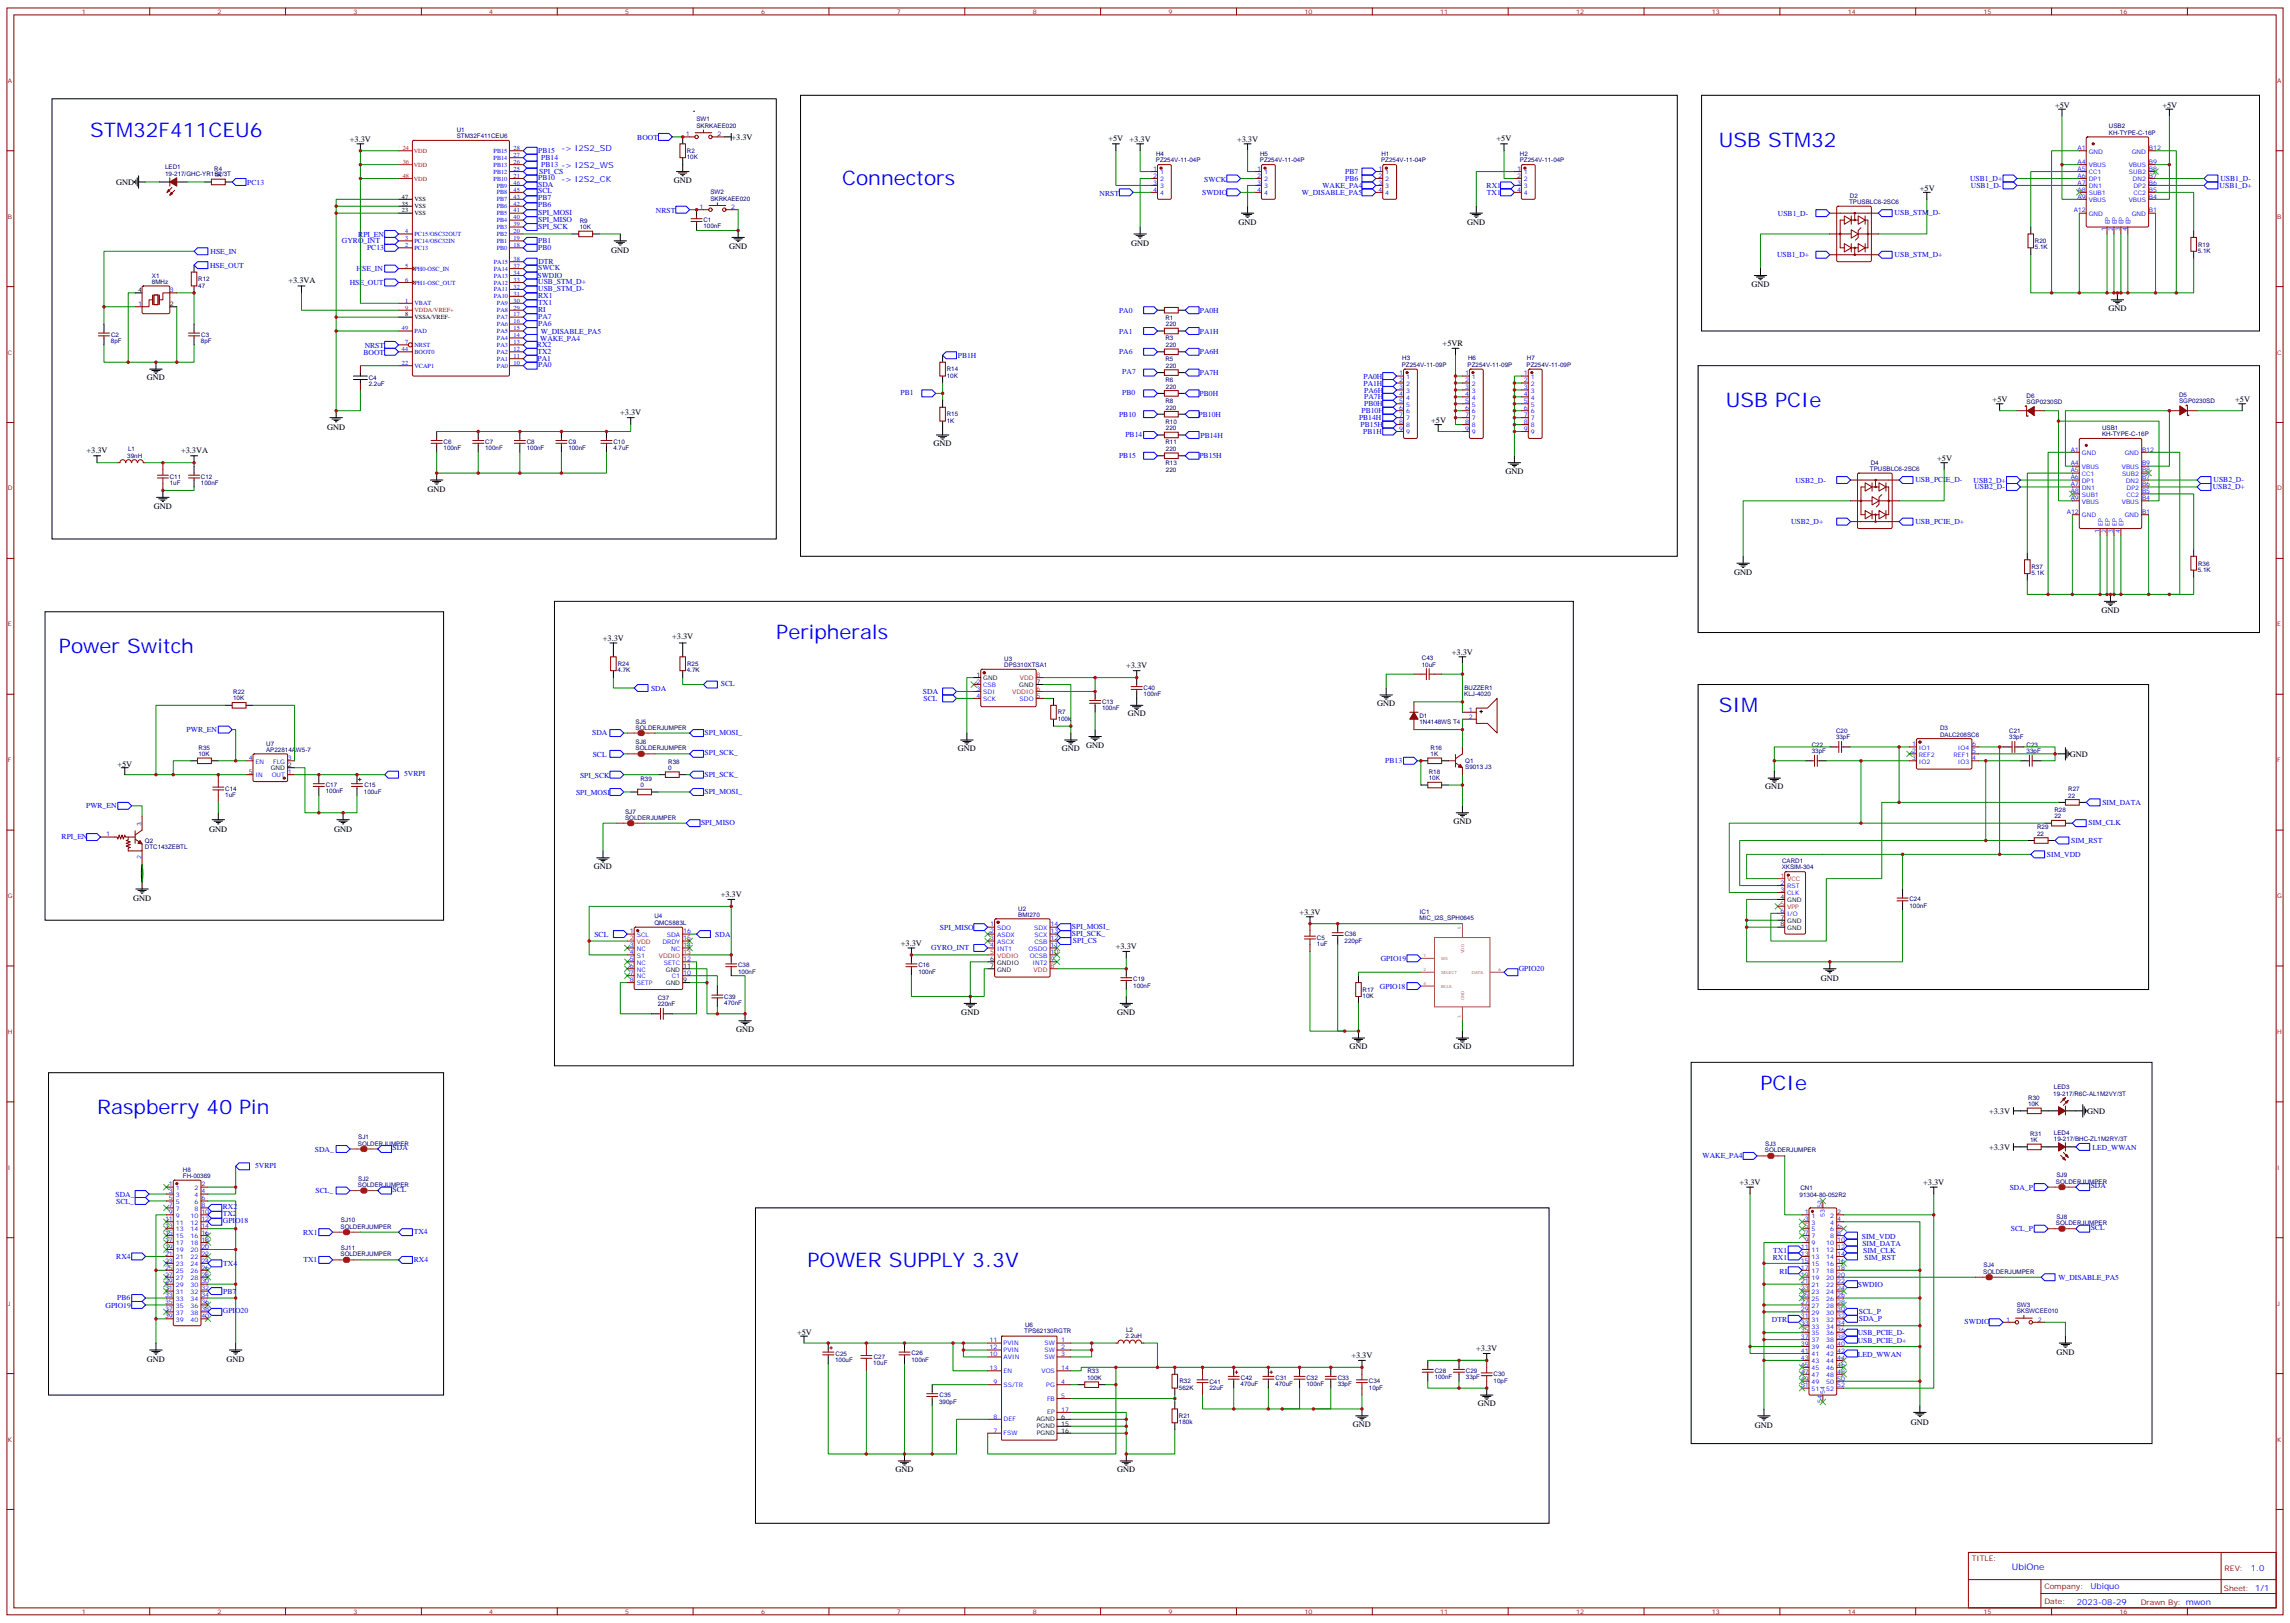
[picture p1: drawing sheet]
<svg xmlns="http://www.w3.org/2000/svg" width="1166mm" height="826mm" viewBox="0 0 1166 826" stroke-linecap="round" stroke-linejoin="round" font-family="sans-serif">
<defs><g id="words">
<g font-size="10.2" fill="#00f">
<text x="46" y="70">STM32F411CEU6</text>
<text x="875" y="75">USB STM32</text>
<text x="429" y="94">Connectors</text>
<text x="878" y="207">USB PCIe</text>
<text x="395" y="325">Peripherals</text>
<text x="30" y="332">Power Switch</text>
<text x="875" y="362">SIM</text>
<text x="896" y="555">PCIe</text>
<text x="49" y="567">Raspberry 40 Pin</text>
<text x="411" y="645">POWER SUPPLY 3.3V</text>
</g>
<text font-size="4.6" fill="#00f" x="1024" y="799">UbiOne</text>
<g font-size="4.2">
<text x="1046" y="55">+5V</text>
<text x="1101" y="55">+5V</text>
<text x="372" y="71">+3.3V</text>
<text x="564" y="72">+5V</text>
<text x="762" y="72">+5V</text>
<text x="178" y="72">+3.3V</text>
<text x="575" y="72">+3.3V</text>
<text x="630" y="72">+3.3V</text>
<text x="59" y="94">GND</text>
<text x="343" y="93">GND</text>
<text x="977" y="97">+5V</text>
<text x="630" y="115">GND</text>
<text x="747" y="115">GND</text>
<text x="576" y="125">GND</text>
<text x="311" y="129">GND</text>
<text x="371" y="127">GND</text>
<text x="147" y="144">+3.3VA</text>
<text x="891" y="146">GND</text>
<text x="1073" y="158">GND</text>
<text x="734" y="176">+5VR</text>
<text x="75" y="193">GND</text>
<text x="1014" y="205">+5V</text>
<text x="1138" y="205">+5V</text>
<text x="316" y="211">+3.3V</text>
<text x="728" y="215">+5V</text>
<text x="167" y="219">GND</text>
<text x="475" y="227">GND</text>
<text x="44" y="231">+3.3V</text>
<text x="92" y="231">+3.3VA</text>
<text x="986" y="235">+5V</text>
<text x="766" y="241">GND</text>
<text x="218" y="251">GND</text>
<text x="78" y="259">GND</text>
<text x="883" y="293">GND</text>
<text x="1070" y="312">GND</text>
<text x="307" y="326">+3.3V</text>
<text x="342" y="325">+3.3V</text>
<text x="739" y="333">+3.3V</text>
<text x="573" y="340">+3.3V</text>
<text x="701" y="359">GND</text>
<text x="574" y="365">GND</text>
<text x="488" y="382">GND</text>
<text x="540" y="382">GND</text>
<text x="553" y="380">GND</text>
<text x="1054" y="385">GND</text>
<text x="60" y="390">+5V</text>
<text x="899" y="402">GND</text>
<text x="740" y="419">GND</text>
<text x="107" y="423">GND</text>
<text x="170" y="423">GND</text>
<text x="302" y="442">GND</text>
<text x="68" y="458">GND</text>
<text x="367" y="457">+3.3V</text>
<text x="661" y="465">+3.3V</text>
<text x="459" y="481">+3.3V</text>
<text x="568" y="483">+3.3V</text>
<text x="927" y="499">GND</text>
<text x="489" y="516">GND</text>
<text x="569" y="516">GND</text>
<text x="375" y="525">GND</text>
<text x="687" y="534">GND</text>
<text x="740" y="534">GND</text>
<text x="1012" y="567">+3.3V</text>
<text x="1062" y="567">GND</text>
<text x="1012" y="585">+3.3V</text>
<text x="885" y="603">+3.3V</text>
<text x="979" y="603">+3.3V</text>
<text x="406" y="679">+5V</text>
<text x="751" y="688">+3.3V</text>
<text x="1047" y="690">GND</text>
<text x="75" y="693">GND</text>
<text x="115" y="693">GND</text>
<text x="688" y="691">+3.3V</text>
<text x="752" y="716">GND</text>
<text x="973" y="725">GND</text>
<text x="689" y="726">GND</text>
<text x="893" y="727">GND</text>
<text x="456" y="749">GND</text>
<text x="569" y="749">GND</text>
</g>
<g font-size="4.2" fill="#00f">
<text x="286" y="77">-&gt; I2S2_SD</text>
<text x="286" y="93">-&gt; I2S2_CK</text>
<text x="1146" y="799">1.0</text>
<text x="1064" y="809">Ubiquo</text>
<text x="1057" y="817">2023-08-29</text>
</g>
<g font-size="3.9" fill="#00f">
<text x="324" y="71">BOOT</text>
<text x="274" y="78">PB15</text>
<text x="275" y="82">PB14</text>
<text x="274" y="89">SPI_CS</text>
<text x="275" y="85">PB13 -&gt; I2S2_WS</text>
<text x="685" y="89">PB7</text>
<text x="126" y="94">PC13</text>
<text x="274" y="95">SDA</text>
<text x="274" y="92">PB10</text>
<text x="613" y="93">SWCK</text>
<text x="673" y="96">WAKE_PA4</text>
<text x="685" y="92">PB6</text>
<text x="757" y="96">RX1</text>
<text x="1003" y="92">USB1_D+</text>
<text x="1003" y="96">USB1_D-</text>
<text x="1130" y="95">USB1_D+</text>
<text x="1130" y="92">USB1_D-</text>
<text x="274" y="98">SCL</text>
<text x="274" y="102">PB7</text>
<text x="560" y="100">NRST</text>
<text x="612" y="99">SWDIO</text>
<text x="663" y="99">W_DISABLE_PA5</text>
<text x="757" y="99">TX1</text>
<text x="274" y="106">PB6</text>
<text x="274" y="109">SPI_MOSI</text>
<text x="274" y="113">SPI_MISO</text>
<text x="334" y="108">NRST</text>
<text x="905" y="110">USB1_D-</text>
<text x="964" y="110">USB_STM_D-</text>
<text x="274" y="116">SPI_SCK</text>
<text x="174" y="124">GYRO_INT</text>
<text x="182" y="120">RPI_EN</text>
<text x="274" y="124">PB1</text>
<text x="107" y="129">HSE_IN</text>
<text x="187" y="127">PC13</text>
<text x="274" y="127">PB0</text>
<text x="904" y="131">USB1_D+</text>
<text x="964" y="131">USB_STM_D+</text>
<text x="107" y="136">HSE_OUT</text>
<text x="182" y="138">HSE_IN</text>
<text x="274" y="137">SWCK</text>
<text x="274" y="134">DTR</text>
<text x="274" y="142">SWDIO</text>
<text x="178" y="145">HSE_OUT</text>
<text x="274" y="145">USB_STM_D+</text>
<text x="274" y="148">USB_STM_D-</text>
<text x="274" y="155">TX1</text>
<text x="274" y="152">RX1</text>
<text x="274" y="159">RI</text>
<text x="570" y="159">PA0</text>
<text x="611" y="159">PA0H</text>
<text x="274" y="166">PA6</text>
<text x="274" y="162">PA7</text>
<text x="275" y="173">WAKE_PA4</text>
<text x="275" y="170">W_DISABLE_PA5</text>
<text x="570" y="170">PA1</text>
<text x="611" y="170">PA1H</text>
<text x="186" y="177">NRST</text>
<text x="273" y="177">RX2</text>
<text x="185" y="180">BOOT</text>
<text x="274" y="180">TX2</text>
<text x="274" y="184">PA1</text>
<text x="488" y="182">PB1H</text>
<text x="570" y="180">PA6</text>
<text x="611" y="180">PA6H</text>
<text x="274" y="187">PA0</text>
<text x="571" y="191">PA7</text>
<text x="611" y="191">PA7H</text>
<text x="694" y="193">PA0H</text>
<text x="694" y="196">PA1H</text>
<text x="458" y="201">PB1</text>
<text x="571" y="201">PB0</text>
<text x="611" y="202">PB0H</text>
<text x="694" y="200">PA6H</text>
<text x="694" y="203">PA7H</text>
<text x="694" y="207">PB0H</text>
<text x="570" y="212">PB10</text>
<text x="610" y="212">PB10H</text>
<text x="692" y="214">PB14H</text>
<text x="693" y="210">PB10H</text>
<text x="693" y="217">PB15H</text>
<text x="694" y="221">PB1H</text>
<text x="573" y="223">PB14</text>
<text x="611" y="223">PB14H</text>
<text x="570" y="233">PB15</text>
<text x="610" y="233">PB15H</text>
<text x="914" y="246">USB2_D-</text>
<text x="975" y="245">USB_PCIE_D-</text>
<text x="1005" y="246">USB2_D+</text>
<text x="1127" y="245">USB2_D-</text>
<text x="1005" y="249">USB2_D-</text>
<text x="1126" y="249">USB2_D+</text>
<text x="912" y="267">USB2_D+</text>
<text x="975" y="267">USB_PCIE_D+</text>
<text x="331" y="351">SDA</text>
<text x="367" y="349">SCL</text>
<text x="470" y="353">SDA</text>
<text x="470" y="357">SCL</text>
<text x="95" y="373">PWR_EN</text>
<text x="301" y="374">SDA</text>
<text x="359" y="374">SPI_MOSI_</text>
<text x="302" y="385">SCL</text>
<text x="359" y="384">SPI_SCK_</text>
<text x="705" y="388">PB13</text>
<text x="206" y="395">5VRPI</text>
<text x="295" y="396">SPI_SCK</text>
<text x="359" y="395">SPI_SCK_</text>
<text x="293" y="405">SPI_MOSI</text>
<text x="359" y="404">SPI_MOSI_</text>
<text x="44" y="411">PWR_EN</text>
<text x="1070" y="409">SIM_DATA</text>
<text x="357" y="420">SPI_MISO</text>
<text x="1063" y="420">SIM_CLK</text>
<text x="31" y="427">RPI_EN</text>
<text x="1054" y="429">SIM_RST</text>
<text x="1042" y="436">SIM_VDD</text>
<text x="478" y="473">SPI_MISO</text>
<text x="546" y="473">SPI_MOSI_</text>
<text x="303" y="477">SCL</text>
<text x="364" y="477">SDA</text>
<text x="546" y="476">SPI_SCK_</text>
<text x="474" y="484">GYRO_INT</text>
<text x="546" y="480">SPI_CS</text>
<text x="703" y="489">GPIO19</text>
<text x="773" y="494">GPIO20</text>
<text x="702" y="503">GPIO18</text>
<text x="160" y="586">SDA_</text>
<text x="200" y="585">SDA</text>
<text x="1065" y="585">LED_WWAN</text>
<text x="867" y="589">WAKE_PA4</text>
<text x="130" y="594">5VRPI</text>
<text x="1023" y="605">SDA_P</text>
<text x="1064" y="605">SDA</text>
<text x="59" y="609">SDA_</text>
<text x="161" y="607">SCL_</text>
<text x="200" y="606">SCL</text>
<text x="59" y="612">SCL_</text>
<text x="113" y="615">RX2</text>
<text x="113" y="619">TX2</text>
<text x="113" y="623">GPIO18</text>
<text x="154" y="628">RX1</text>
<text x="211" y="628">TX4</text>
<text x="1024" y="627">SCL_P</text>
<text x="1064" y="626">SCL</text>
<text x="948" y="631">SIM_VDD</text>
<text x="948" y="634">SIM_DATA</text>
<text x="59" y="641">RX4</text>
<text x="902" y="641">RX1</text>
<text x="903" y="638">TX1</text>
<text x="948" y="638">SIM_CLK</text>
<text x="949" y="641">SIM_RST</text>
<text x="114" y="644">TX4</text>
<text x="154" y="642">TX1</text>
<text x="211" y="642">RX4</text>
<text x="906" y="648">RI</text>
<text x="1048" y="651">W_DISABLE_PA5</text>
<text x="114" y="658">PB7</text>
<text x="946" y="655">SWDIO</text>
<text x="54" y="665">GPIO19</text>
<text x="60" y="662">PB6</text>
<text x="113" y="668">GPIO20</text>
<text x="946" y="669">SCL_P</text>
<text x="902" y="673">DTR</text>
<text x="946" y="672">SDA_P</text>
<text x="1000" y="674">SWDIO</text>
<text x="946" y="684">USB_PCIE_D+</text>
<text x="946" y="679">USB_PCIE_D-</text>
<text x="946" y="691">LED_WWAN</text>
</g>
<g font-size="3.9" fill="#800">
<text x="1004" y="795">TITLE:</text>
<text x="1132" y="799">REV:</text>
<text x="1041" y="809">Company:</text>
<text x="1132" y="809">Sheet: 1/1</text>
<text x="1041" y="817">Date:</text>
<text x="1090" y="817">Drawn By: mwon</text>
</g>
<g font-size="3.2" fill="#800">
<text x="42" y="7">1</text>
<text x="111" y="7">2</text>
<text x="180" y="7">3</text>
<text x="249" y="7">4</text>
<text x="318" y="7">5</text>
<text x="387" y="7">6</text>
<text x="456" y="7">7</text>
<text x="526" y="7">8</text>
<text x="595" y="7">9</text>
<text x="664" y="7">10</text>
<text x="733" y="7">11</text>
<text x="802" y="7">12</text>
<text x="871" y="7">13</text>
<text x="941" y="7">14</text>
<text x="1010" y="7">15</text>
<text x="1079" y="7">16</text>
<text x="4" y="42">A</text>
<text x="1159" y="42">A</text>
<text x="4" y="111">B</text>
<text x="1159" y="111">B</text>
<text x="4" y="180">C</text>
<text x="1159" y="180">C</text>
<text x="4" y="250">D</text>
<text x="1159" y="250">D</text>
<text x="4" y="319">E</text>
<text x="1159" y="319">E</text>
<text x="4" y="388">F</text>
<text x="1159" y="388">F</text>
<text x="4" y="457">G</text>
<text x="1159" y="457">G</text>
<text x="4" y="526">H</text>
<text x="1159" y="526">H</text>
<text x="4" y="595">I</text>
<text x="1159" y="595">I</text>
<text x="4" y="664">J</text>
<text x="1159" y="664">J</text>
<text x="4" y="734">K</text>
<text x="1159" y="734">K</text>
<text x="42" y="821">1</text>
<text x="111" y="821">2</text>
<text x="180" y="821">3</text>
<text x="249" y="821">4</text>
<text x="318" y="821">5</text>
<text x="387" y="821">6</text>
<text x="456" y="821">7</text>
<text x="526" y="821">8</text>
<text x="595" y="821">9</text>
<text x="664" y="821">10</text>
<text x="733" y="821">11</text>
<text x="802" y="821">12</text>
<text x="871" y="821">13</text>
<text x="941" y="821">14</text>
<text x="1010" y="821">15</text>
<text x="1079" y="821">16</text>
</g>
<g font-size="3.2" fill="#000080">
<text x="355" y="65">SKRKAEE020</text>
<text x="355" y="62">SW1</text>
<text x="1073" y="65">USB2</text>
<text x="232" y="70">STM32F411CEU6</text>
<text x="232" y="67">U1</text>
<text x="1073" y="69">KH-TYPE-C-16P</text>
<text x="350" y="78">R2</text>
<text x="350" y="81">10K</text>
<text x="588" y="82">PZ254V-11-04P</text>
<text x="588" y="79">H4</text>
<text x="641" y="82">PZ254V-11-04P</text>
<text x="641" y="79">H5</text>
<text x="703" y="82">PZ254V-11-04P</text>
<text x="703" y="79">H1</text>
<text x="774" y="82">PZ254V-11-04P</text>
<text x="774" y="79">H2</text>
<text x="84" y="89">19-217/GHC-YR1S2/3T</text>
<text x="84" y="86">LED1</text>
<text x="109" y="87">R4</text>
<text x="109" y="90">1K</text>
<text x="362" y="99">SW2</text>
<text x="942" y="101">D2</text>
<text x="362" y="102">SKRKAEE020</text>
<text x="941" y="104">TPUSBLC6-2SC6</text>
<text x="295" y="113">R9</text>
<text x="358" y="113">C1</text>
<text x="295" y="117">10K</text>
<text x="358" y="116">100nF</text>
<text x="1036" y="124">R20</text>
<text x="1119" y="126">R19</text>
<text x="1036" y="127">5.1K</text>
<text x="1119" y="129">5.1K</text>
<text x="77" y="141">X1</text>
<text x="101" y="143">R12</text>
<text x="77" y="144">8MHz</text>
<text x="101" y="146">47</text>
<text x="593" y="163">R1</text>
<text x="593" y="166">220</text>
<text x="57" y="171">C2</text>
<text x="102" y="171">C3</text>
<text x="593" y="173">R3</text>
<text x="56" y="175">8pF</text>
<text x="102" y="175">8pF</text>
<text x="593" y="177">220</text>
<text x="593" y="184">R5</text>
<text x="714" y="183">H3</text>
<text x="747" y="183">H6</text>
<text x="777" y="183">H7</text>
<text x="482" y="189">R14</text>
<text x="593" y="187">220</text>
<text x="713" y="187">PZ254V-11-09P</text>
<text x="747" y="187">PZ254V-11-09P</text>
<text x="777" y="187">PZ254V-11-09P</text>
<text x="188" y="197">2.2uF</text>
<text x="188" y="193">C4</text>
<text x="482" y="192">10K</text>
<text x="593" y="194">R6</text>
<text x="593" y="198">220</text>
<text x="1032" y="202">D6</text>
<text x="1109" y="202">D5</text>
<text x="593" y="205">R8</text>
<text x="593" y="208">220</text>
<text x="1032" y="205">SGP0230SD</text>
<text x="1109" y="205">SGP0230SD</text>
<text x="482" y="215">1K</text>
<text x="482" y="212">R15</text>
<text x="593" y="216">R10</text>
<text x="593" y="219">220</text>
<text x="1070" y="219">USB1</text>
<text x="226" y="226">C6</text>
<text x="247" y="226">C7</text>
<text x="268" y="226">C8</text>
<text x="289" y="226">C9</text>
<text x="312" y="226">C10</text>
<text x="593" y="226">R11</text>
<text x="1070" y="222">KH-TYPE-C-16P</text>
<text x="65" y="233">39nH</text>
<text x="65" y="230">L1</text>
<text x="226" y="229">100nF</text>
<text x="247" y="229">100nF</text>
<text x="268" y="229">100nF</text>
<text x="289" y="229">100nF</text>
<text x="312" y="229">4.7uF</text>
<text x="593" y="230">220</text>
<text x="593" y="237">R13</text>
<text x="952" y="240">TPUSBLC6-2SC6</text>
<text x="952" y="236">D4</text>
<text x="86" y="244">C11</text>
<text x="102" y="244">C12</text>
<text x="593" y="240">220</text>
<text x="86" y="247">1uF</text>
<text x="102" y="247">100nF</text>
<text x="1119" y="288">R36</text>
<text x="1034" y="293">5.1K</text>
<text x="1034" y="290">R37</text>
<text x="1119" y="291">5.1K</text>
<text x="314" y="339">R24</text>
<text x="350" y="339">R25</text>
<text x="511" y="340">DPS310XTSA1</text>
<text x="511" y="336">U3</text>
<text x="724" y="339">10uF</text>
<text x="724" y="336">C43</text>
<text x="314" y="342">4.7K</text>
<text x="350" y="342">4.7K</text>
<text x="119" y="353">R22</text>
<text x="582" y="351">C40</text>
<text x="745" y="351">BUZZER1</text>
<text x="119" y="356">10K</text>
<text x="561" y="358">C13</text>
<text x="582" y="354">100nF</text>
<text x="745" y="354">KLJ-4020</text>
<text x="538" y="364">R7</text>
<text x="561" y="361">100nF</text>
<text x="722" y="365">D1</text>
<text x="323" y="371">SOLDERJUMPER</text>
<text x="323" y="368">SJ5</text>
<text x="538" y="367">100k</text>
<text x="722" y="369">1N4148WS T4</text>
<text x="987" y="372">D3</text>
<text x="935" y="376">33pF</text>
<text x="935" y="373">C20</text>
<text x="987" y="375">DALC208SC6</text>
<text x="1023" y="376">33pF</text>
<text x="1023" y="373">C21</text>
<text x="101" y="382">R35</text>
<text x="135" y="383">AP22814AW5-7</text>
<text x="135" y="379">U7</text>
<text x="323" y="382">SOLDERJUMPER</text>
<text x="323" y="379">SJ6</text>
<text x="728" y="382">R16</text>
<text x="922" y="383">33pF</text>
<text x="922" y="380">C22</text>
<text x="1032" y="383">33pF</text>
<text x="1032" y="380">C23</text>
<text x="101" y="385">10K</text>
<text x="340" y="389">R38</text>
<text x="728" y="385">1K</text>
<text x="746" y="388">Q1</text>
<text x="340" y="392">0</text>
<text x="727" y="394">R18</text>
<text x="746" y="392">S9013 J3</text>
<text x="166" y="401">C17</text>
<text x="185" y="401">C15</text>
<text x="326" y="401">0</text>
<text x="326" y="397">R39</text>
<text x="727" y="397">10K</text>
<text x="115" y="406">1uF</text>
<text x="115" y="402">C14</text>
<text x="166" y="404">100nF</text>
<text x="185" y="404">100uF</text>
<text x="1053" y="406">22</text>
<text x="1053" y="403">R27</text>
<text x="1046" y="413">R28</text>
<text x="318" y="417">SOLDERJUMPER</text>
<text x="318" y="414">SJ7</text>
<text x="1046" y="416">22</text>
<text x="1037" y="425">22</text>
<text x="1037" y="422">R29</text>
<text x="74" y="432">DTC143ZEBTL</text>
<text x="74" y="429">Q2</text>
<text x="907" y="442">XKSIM-304</text>
<text x="907" y="439">CARD1</text>
<text x="972" y="459">C24</text>
<text x="333" y="467">U4</text>
<text x="518" y="467">BMI270</text>
<text x="518" y="463">U2</text>
<text x="723" y="465">IC1</text>
<text x="972" y="462">100nF</text>
<text x="333" y="471">QMC5883L</text>
<text x="722" y="468">MIC_I2S_SPH0645</text>
<text x="670" y="478">C5</text>
<text x="684" y="480">220pF</text>
<text x="684" y="477">C36</text>
<text x="670" y="481">1uF</text>
<text x="376" y="496">100nF</text>
<text x="376" y="492">C38</text>
<text x="467" y="496">100nF</text>
<text x="467" y="492">C16</text>
<text x="577" y="503">100nF</text>
<text x="577" y="499">C19</text>
<text x="335" y="509">C37</text>
<text x="369" y="508">C39</text>
<text x="694" y="508">10K</text>
<text x="694" y="505">R17</text>
<text x="335" y="512">220nF</text>
<text x="369" y="511">470nF</text>
<text x="1045" y="558">19-217/R6C-AL1M2VY/3T</text>
<text x="1045" y="554">LED3</text>
<text x="1032" y="563">10K</text>
<text x="1032" y="560">R30</text>
<text x="182" y="580">SJ1</text>
<text x="1033" y="581">1K</text>
<text x="1033" y="578">R31</text>
<text x="1045" y="580">19-217/BHC-ZL1M2RY/3T</text>
<text x="1045" y="577">LED4</text>
<text x="182" y="583">SOLDERJUMPER</text>
<text x="898" y="586">SOLDERJUMPER</text>
<text x="899" y="583">SJ3</text>
<text x="93" y="599">FH-00369</text>
<text x="93" y="596">H8</text>
<text x="1047" y="599">SJ9</text>
<text x="182" y="604">SOLDERJUMPER</text>
<text x="182" y="601">SJ2</text>
<text x="916" y="606">CN1</text>
<text x="1046" y="602">SOLDERJUMPER</text>
<text x="916" y="609">91304-80-052R2</text>
<text x="174" y="622">SJ10</text>
<text x="1046" y="624">SOLDERJUMPER</text>
<text x="1047" y="620">SJ8</text>
<text x="173" y="625">SOLDERJUMPER</text>
<text x="173" y="639">SOLDERJUMPER</text>
<text x="174" y="636">SJ11</text>
<text x="1010" y="645">SJ4</text>
<text x="1009" y="648">SOLDERJUMPER</text>
<text x="1027" y="665">SW3</text>
<text x="1027" y="668">SKSWCEE010</text>
<text x="522" y="675">U6</text>
<text x="573" y="678">L2</text>
<text x="521" y="678">TPS62130RGTR</text>
<text x="573" y="681">2.2uH</text>
<text x="425" y="690">C25</text>
<text x="464" y="690">C26</text>
<text x="425" y="693">100uF</text>
<text x="444" y="695">10uF</text>
<text x="445" y="692">C27</text>
<text x="464" y="693">100nF</text>
<text x="554" y="699">R33</text>
<text x="730" y="702">100nF</text>
<text x="730" y="699">C28</text>
<text x="746" y="702">33pF</text>
<text x="746" y="699">C29</text>
<text x="760" y="700">C30</text>
<text x="553" y="702">100K</text>
<text x="600" y="707">562K</text>
<text x="600" y="704">R32</text>
<text x="616" y="707">22uF</text>
<text x="616" y="704">C41</text>
<text x="631" y="705">470uF</text>
<text x="632" y="702">C42</text>
<text x="649" y="705">470uF</text>
<text x="649" y="702">C31</text>
<text x="665" y="705">100nF</text>
<text x="665" y="702">C32</text>
<text x="681" y="705">33pF</text>
<text x="681" y="702">C33</text>
<text x="697" y="707">10pF</text>
<text x="697" y="704">C34</text>
<text x="760" y="704">10pF</text>
<text x="478" y="711">C35</text>
<text x="478" y="714">390pF</text>
<text x="600" y="725">180k</text>
<text x="600" y="722">R21</text>
</g>
<g font-size="3.2" fill="#00f">
<text x="349" y="69">1</text>
<text x="365" y="69">2</text>
<text x="251" y="78">PB15</text>
<text x="261" y="76">28</text>
<text x="1058" y="76">A1</text>
<text x="1094" y="76">B12</text>
<text x="251" y="81">PB14</text>
<text x="261" y="83">26</text>
<text x="261" y="80">27</text>
<text x="1058" y="83">A4</text>
<text x="1063" y="78">GND</text>
<text x="1085" y="78">GND</text>
<text x="1094" y="83">B9</text>
<text x="251" y="88">PB12</text>
<text x="251" y="85">PB13</text>
<text x="261" y="87">25</text>
<text x="587" y="87">1</text>
<text x="590" y="89">1</text>
<text x="640" y="87">1</text>
<text x="643" y="89">1</text>
<text x="702" y="87">1</text>
<text x="705" y="89">1</text>
<text x="772" y="87">1</text>
<text x="776" y="89">1</text>
<text x="1058" y="87">A5</text>
<text x="1063" y="89">CC1</text>
<text x="1063" y="85">VBUS</text>
<text x="1083" y="85">VBUS</text>
<text x="1084" y="89">SUB2</text>
<text x="1094" y="87">B8</text>
<text x="251" y="92">PB10</text>
<text x="253" y="95">PB9</text>
<text x="261" y="94">46</text>
<text x="261" y="90">21</text>
<text x="587" y="90">2</text>
<text x="587" y="94">3</text>
<text x="590" y="92">2</text>
<text x="590" y="96">3</text>
<text x="640" y="90">2</text>
<text x="640" y="94">3</text>
<text x="643" y="92">2</text>
<text x="643" y="96">3</text>
<text x="702" y="90">2</text>
<text x="702" y="94">3</text>
<text x="705" y="92">2</text>
<text x="705" y="96">3</text>
<text x="772" y="90">2</text>
<text x="772" y="94">3</text>
<text x="776" y="92">2</text>
<text x="776" y="96">3</text>
<text x="1058" y="94">A7</text>
<text x="1058" y="90">A6</text>
<text x="1063" y="96">DN1</text>
<text x="1063" y="92">DP1</text>
<text x="1085" y="92">DN2</text>
<text x="1086" y="96">DP2</text>
<text x="1094" y="90">B7</text>
<text x="1094" y="94">B6</text>
<text x="253" y="99">PB8</text>
<text x="261" y="101">43</text>
<text x="261" y="98">45</text>
<text x="587" y="98">4</text>
<text x="590" y="99">4</text>
<text x="640" y="98">4</text>
<text x="643" y="99">4</text>
<text x="702" y="98">4</text>
<text x="705" y="99">4</text>
<text x="772" y="98">4</text>
<text x="776" y="99">4</text>
<text x="1058" y="101">A9</text>
<text x="1058" y="98">A8</text>
<text x="1063" y="99">SUB1</text>
<text x="1086" y="99">CC2</text>
<text x="1094" y="98">B5</text>
<text x="1094" y="101">B4</text>
<text x="253" y="106">PB6</text>
<text x="253" y="102">PB7</text>
<text x="261" y="105">42</text>
<text x="356" y="106">1</text>
<text x="372" y="106">2</text>
<text x="1063" y="103">VBUS</text>
<text x="1083" y="103">VBUS</text>
<text x="253" y="113">PB4</text>
<text x="253" y="110">PB5</text>
<text x="261" y="112">40</text>
<text x="261" y="108">41</text>
<text x="1055" y="108">A12</text>
<text x="1063" y="110">GND</text>
<text x="1085" y="110">GND</text>
<text x="1094" y="108">B1</text>
<text x="206" y="119">4</text>
<text x="253" y="117">PB3</text>
<text x="261" y="119">20</text>
<text x="261" y="115">39</text>
<text x="1072" y="118" transform="rotate(-90 1072 118)">1</text>
<text x="1074" y="114" transform="rotate(-90 1074 114)">EP</text>
<text x="1076" y="118" transform="rotate(-90 1076 118)">2</text>
<text x="1077" y="114" transform="rotate(-90 1077 114)">EP</text>
<text x="1079" y="118" transform="rotate(-90 1079 118)">3</text>
<text x="1081" y="114" transform="rotate(-90 1081 114)">EP</text>
<text x="1083" y="118" transform="rotate(-90 1083 118)">4</text>
<text x="1084" y="114" transform="rotate(-90 1084 114)">EP</text>
<text x="206" y="126">2</text>
<text x="206" y="122">3</text>
<text x="211" y="124">PC14/OSC32IN</text>
<text x="211" y="120">PC15/OSC32OUT</text>
<text x="253" y="124">PB1</text>
<text x="253" y="120">PB2</text>
<text x="261" y="126">18</text>
<text x="261" y="122">19</text>
<text x="211" y="127">PC13</text>
<text x="253" y="127">PB0</text>
<text x="206" y="136">5</text>
<text x="211" y="138">PH0-OSC_IN</text>
<text x="251" y="138">PA14</text>
<text x="251" y="134">PA15</text>
<text x="261" y="136">37</text>
<text x="261" y="133">38</text>
<text x="206" y="143">6</text>
<text x="251" y="141">PA13</text>
<text x="261" y="140">34</text>
<text x="261" y="143">33</text>
<text x="86" y="149">3</text>
<text x="211" y="145">PH1-OSC_OUT</text>
<text x="251" y="148">PA11</text>
<text x="251" y="145">PA12</text>
<text x="261" y="147">32</text>
<text x="70" y="156">1</text>
<text x="206" y="154">1</text>
<text x="211" y="155">VBAT</text>
<text x="251" y="152">PA10</text>
<text x="253" y="155">PA9</text>
<text x="261" y="154">30</text>
<text x="261" y="150">31</text>
<text x="253" y="159">PA8</text>
<text x="261" y="161">17</text>
<text x="261" y="158">29</text>
<text x="253" y="166">PA6</text>
<text x="253" y="162">PA7</text>
<text x="261" y="165">16</text>
<text x="205" y="168">49</text>
<text x="211" y="170">PAD</text>
<text x="253" y="173">PA4</text>
<text x="253" y="170">PA5</text>
<text x="261" y="172">14</text>
<text x="261" y="168">15</text>
<text x="205" y="179">44</text>
<text x="206" y="175">7</text>
<text x="211" y="177">NRST</text>
<text x="253" y="177">PA3</text>
<text x="261" y="179">12</text>
<text x="261" y="175">13</text>
<text x="205" y="186">22</text>
<text x="211" y="180">BOOT0</text>
<text x="253" y="184">PA1</text>
<text x="253" y="180">PA2</text>
<text x="261" y="186">10</text>
<text x="261" y="182">11</text>
<text x="211" y="187">VCAP1</text>
<text x="253" y="187">PA0</text>
<text x="712" y="191">1</text>
<text x="746" y="191">1</text>
<text x="776" y="191">1</text>
<text x="712" y="195">2</text>
<text x="716" y="193">1</text>
<text x="716" y="196">2</text>
<text x="746" y="195">2</text>
<text x="749" y="193">1</text>
<text x="749" y="196">2</text>
<text x="776" y="195">2</text>
<text x="779" y="193">1</text>
<text x="779" y="196">2</text>
<text x="712" y="198">3</text>
<text x="712" y="202">4</text>
<text x="716" y="200">3</text>
<text x="716" y="203">4</text>
<text x="746" y="198">3</text>
<text x="746" y="202">4</text>
<text x="749" y="200">3</text>
<text x="749" y="203">4</text>
<text x="776" y="198">3</text>
<text x="776" y="202">4</text>
<text x="779" y="200">3</text>
<text x="779" y="203">4</text>
<text x="712" y="205">5</text>
<text x="712" y="209">6</text>
<text x="716" y="207">5</text>
<text x="746" y="205">5</text>
<text x="746" y="209">6</text>
<text x="749" y="207">5</text>
<text x="776" y="205">5</text>
<text x="776" y="209">6</text>
<text x="779" y="207">5</text>
<text x="712" y="212">7</text>
<text x="712" y="216">8</text>
<text x="716" y="210">6</text>
<text x="716" y="214">7</text>
<text x="746" y="212">7</text>
<text x="746" y="216">8</text>
<text x="749" y="210">6</text>
<text x="749" y="214">7</text>
<text x="776" y="212">7</text>
<text x="776" y="216">8</text>
<text x="779" y="210">6</text>
<text x="779" y="214">7</text>
<text x="712" y="219">9</text>
<text x="716" y="217">8</text>
<text x="716" y="221">9</text>
<text x="746" y="219">9</text>
<text x="749" y="217">8</text>
<text x="749" y="221">9</text>
<text x="776" y="219">9</text>
<text x="779" y="217">8</text>
<text x="779" y="221">9</text>
<text x="1054" y="230">A1</text>
<text x="1060" y="232">GND</text>
<text x="1081" y="232">GND</text>
<text x="1090" y="230">B12</text>
<text x="1054" y="237">A4</text>
<text x="1060" y="239">VBUS</text>
<text x="1080" y="239">VBUS</text>
<text x="1090" y="237">B9</text>
<text x="1054" y="244">A6</text>
<text x="1054" y="240">A5</text>
<text x="1060" y="246">DP1</text>
<text x="1060" y="242">CC1</text>
<text x="1080" y="242">SUB2</text>
<text x="1082" y="246">DN2</text>
<text x="1090" y="240">B8</text>
<text x="1090" y="244">B7</text>
<text x="1054" y="251">A8</text>
<text x="1054" y="247">A7</text>
<text x="1060" y="249">DN1</text>
<text x="1082" y="249">DP2</text>
<text x="1090" y="247">B6</text>
<text x="1090" y="251">B5</text>
<text x="1054" y="255">A9</text>
<text x="1060" y="256">VBUS</text>
<text x="1060" y="253">SUB1</text>
<text x="1080" y="256">VBUS</text>
<text x="1082" y="253">CC2</text>
<text x="1090" y="255">B4</text>
<text x="1052" y="262">A12</text>
<text x="1060" y="263">GND</text>
<text x="1081" y="263">GND</text>
<text x="1090" y="262">B1</text>
<text x="1070" y="268" transform="rotate(-90 1070 268)">EP</text>
<text x="1074" y="268" transform="rotate(-90 1074 268)">EP</text>
<text x="1077" y="268" transform="rotate(-90 1077 268)">EP</text>
<text x="1081" y="268" transform="rotate(-90 1081 268)">EP</text>
<text x="1069" y="271" transform="rotate(-90 1069 271)">1</text>
<text x="1072" y="271" transform="rotate(-90 1072 271)">2</text>
<text x="1076" y="271" transform="rotate(-90 1076 271)">3</text>
<text x="1079" y="271" transform="rotate(-90 1079 271)">4</text>
<text x="497" y="348">2</text>
<text x="497" y="352">3</text>
<text x="500" y="350">CSB</text>
<text x="500" y="353">SDI</text>
<text x="497" y="355">4</text>
<text x="500" y="357">SCK</text>
<text x="519" y="357">SDO</text>
<text x="528" y="355">5</text>
<text x="748" y="366">2</text>
<text x="748" y="362">1</text>
<text x="973" y="380">1</text>
<text x="973" y="383">2</text>
<text x="977" y="382">IO1</text>
<text x="996" y="382">IO4</text>
<text x="1004" y="383">5</text>
<text x="1004" y="380">6</text>
<text x="127" y="387">4</text>
<text x="130" y="389">EN</text>
<text x="139" y="389">FLG</text>
<text x="147" y="387">3</text>
<text x="973" y="387">3</text>
<text x="977" y="385">REF2</text>
<text x="977" y="389">IO2</text>
<text x="994" y="385">REF1</text>
<text x="996" y="389">IO3</text>
<text x="1004" y="387">4</text>
<text x="127" y="394">5</text>
<text x="130" y="396">IN</text>
<text x="138" y="396">OUT</text>
<text x="147" y="394">1</text>
<text x="54" y="426">1</text>
<text x="72" y="420" transform="rotate(-90 72 420)">3</text>
<text x="72" y="437" transform="rotate(-90 72 437)">2</text>
<text x="906" y="450">2</text>
<text x="906" y="454">3</text>
<text x="910" y="452">RST</text>
<text x="910" y="456">CLK</text>
<text x="906" y="464">6</text>
<text x="910" y="466">I/O</text>
<text x="504" y="471">1</text>
<text x="508" y="473">SDO</text>
<text x="526" y="473">SDX</text>
<text x="535" y="471">14</text>
<text x="321" y="475">1</text>
<text x="324" y="477">SCL</text>
<text x="339" y="477">SDA</text>
<text x="348" y="479">15</text>
<text x="348" y="475">16</text>
<text x="504" y="475">2</text>
<text x="504" y="479">3</text>
<text x="508" y="477">ASDX</text>
<text x="527" y="477">SCX</text>
<text x="535" y="479">12</text>
<text x="535" y="475">13</text>
<text x="321" y="482">3</text>
<text x="321" y="486">4</text>
<text x="324" y="484">NC</text>
<text x="337" y="480">DRDY</text>
<text x="342" y="484">NC</text>
<text x="348" y="482">14</text>
<text x="504" y="482">4</text>
<text x="508" y="480">ASCX</text>
<text x="508" y="484">INT1</text>
<text x="524" y="484">OSDO</text>
<text x="527" y="480">CSB</text>
<text x="535" y="486">10</text>
<text x="535" y="482">11</text>
<text x="321" y="489">5</text>
<text x="324" y="487">S1</text>
<text x="324" y="491">NC</text>
<text x="338" y="491">SETC</text>
<text x="348" y="489">12</text>
<text x="524" y="487">OCSB</text>
<text x="525" y="491">INT2</text>
<text x="535" y="489">9</text>
<text x="321" y="493">6</text>
<text x="321" y="496">7</text>
<text x="324" y="494">NC</text>
<text x="324" y="498">NC</text>
<text x="342" y="498">C1</text>
<text x="348" y="496">10</text>
<text x="321" y="500">8</text>
<text x="324" y="501">SETP</text>
<text x="86" y="604">1</text>
<text x="89" y="606">1</text>
<text x="99" y="606">2</text>
<text x="102" y="604">2</text>
<text x="86" y="607">3</text>
<text x="86" y="611">5</text>
<text x="89" y="609">3</text>
<text x="99" y="609">4</text>
<text x="102" y="611">6</text>
<text x="102" y="607">4</text>
<text x="86" y="614">7</text>
<text x="86" y="618">9</text>
<text x="89" y="613">5</text>
<text x="89" y="616">7</text>
<text x="99" y="616">8</text>
<text x="99" y="613">6</text>
<text x="102" y="618">10</text>
<text x="102" y="614">8</text>
<text x="919" y="618">1</text>
<text x="927" y="615" transform="rotate(-90 927 615)">53</text>
<text x="935" y="618">2</text>
<text x="84" y="621">11</text>
<text x="89" y="620">9</text>
<text x="89" y="623">11</text>
<text x="97" y="623">12</text>
<text x="97" y="620">10</text>
<text x="102" y="621">12</text>
<text x="919" y="621">3</text>
<text x="922" y="623">3</text>
<text x="922" y="620">1</text>
<text x="929" y="619" transform="rotate(-90 929 619)">53</text>
<text x="932" y="620">2</text>
<text x="932" y="623">4</text>
<text x="935" y="621">4</text>
<text x="84" y="625">13</text>
<text x="84" y="628">15</text>
<text x="89" y="627">13</text>
<text x="97" y="627">14</text>
<text x="102" y="628">16</text>
<text x="102" y="625">14</text>
<text x="919" y="628">7</text>
<text x="919" y="625">5</text>
<text x="922" y="627">5</text>
<text x="932" y="627">6</text>
<text x="935" y="625">6</text>
<text x="935" y="628">8</text>
<text x="84" y="632">17</text>
<text x="84" y="636">19</text>
<text x="89" y="630">15</text>
<text x="89" y="634">17</text>
<text x="97" y="634">18</text>
<text x="97" y="630">16</text>
<text x="102" y="636">20</text>
<text x="102" y="632">18</text>
<text x="917" y="636">11</text>
<text x="919" y="632">9</text>
<text x="922" y="634">9</text>
<text x="922" y="630">7</text>
<text x="930" y="634">10</text>
<text x="932" y="630">8</text>
<text x="935" y="632">10</text>
<text x="935" y="636">12</text>
<text x="84" y="639">21</text>
<text x="89" y="637">19</text>
<text x="89" y="641">21</text>
<text x="97" y="641">22</text>
<text x="97" y="637">20</text>
<text x="102" y="639">22</text>
<text x="917" y="639">13</text>
<text x="922" y="641">13</text>
<text x="922" y="637">11</text>
<text x="930" y="637">12</text>
<text x="930" y="641">14</text>
<text x="935" y="639">14</text>
<text x="84" y="643">23</text>
<text x="84" y="646">25</text>
<text x="89" y="644">23</text>
<text x="89" y="648">25</text>
<text x="97" y="648">26</text>
<text x="97" y="644">24</text>
<text x="102" y="646">26</text>
<text x="102" y="643">24</text>
<text x="917" y="646">17</text>
<text x="917" y="643">15</text>
<text x="922" y="648">17</text>
<text x="922" y="644">15</text>
<text x="930" y="644">16</text>
<text x="930" y="648">18</text>
<text x="935" y="643">16</text>
<text x="935" y="646">18</text>
<text x="84" y="650">27</text>
<text x="84" y="653">29</text>
<text x="89" y="651">27</text>
<text x="97" y="651">28</text>
<text x="102" y="653">30</text>
<text x="102" y="650">28</text>
<text x="917" y="653">21</text>
<text x="917" y="650">19</text>
<text x="922" y="651">19</text>
<text x="930" y="651">20</text>
<text x="935" y="650">20</text>
<text x="935" y="653">22</text>
<text x="84" y="657">31</text>
<text x="89" y="655">29</text>
<text x="89" y="658">31</text>
<text x="97" y="658">32</text>
<text x="97" y="655">30</text>
<text x="102" y="657">32</text>
<text x="917" y="657">23</text>
<text x="922" y="658">23</text>
<text x="922" y="655">21</text>
<text x="930" y="655">22</text>
<text x="930" y="658">24</text>
<text x="935" y="657">24</text>
<text x="84" y="660">33</text>
<text x="84" y="664">35</text>
<text x="89" y="662">33</text>
<text x="89" y="666">35</text>
<text x="97" y="666">36</text>
<text x="97" y="662">34</text>
<text x="102" y="664">36</text>
<text x="102" y="660">34</text>
<text x="917" y="664">27</text>
<text x="917" y="660">25</text>
<text x="922" y="666">27</text>
<text x="922" y="662">25</text>
<text x="930" y="662">26</text>
<text x="930" y="666">28</text>
<text x="935" y="660">26</text>
<text x="935" y="664">28</text>
<text x="84" y="667">37</text>
<text x="84" y="671">39</text>
<text x="89" y="669">37</text>
<text x="97" y="669">38</text>
<text x="102" y="671">40</text>
<text x="102" y="667">38</text>
<text x="917" y="671">31</text>
<text x="917" y="667">29</text>
<text x="922" y="669">29</text>
<text x="930" y="669">30</text>
<text x="935" y="667">30</text>
<text x="935" y="671">32</text>
<text x="89" y="673">39</text>
<text x="97" y="673">40</text>
<text x="917" y="678">35</text>
<text x="917" y="674">33</text>
<text x="922" y="676">33</text>
<text x="922" y="673">31</text>
<text x="930" y="673">32</text>
<text x="930" y="676">34</text>
<text x="935" y="674">34</text>
<text x="935" y="678">36</text>
<text x="1021" y="673">1</text>
<text x="1037" y="673">2</text>
<text x="504" y="683">11</text>
<text x="540" y="683">1</text>
<text x="917" y="681">37</text>
<text x="922" y="683">37</text>
<text x="922" y="680">35</text>
<text x="930" y="680">36</text>
<text x="930" y="683">38</text>
<text x="935" y="681">38</text>
<text x="504" y="687">12</text>
<text x="511" y="685">PVIN</text>
<text x="511" y="688">PVIN</text>
<text x="532" y="685">SW</text>
<text x="532" y="688">SW</text>
<text x="540" y="687">2</text>
<text x="917" y="688">41</text>
<text x="917" y="685">39</text>
<text x="922" y="687">39</text>
<text x="930" y="687">40</text>
<text x="935" y="685">40</text>
<text x="935" y="688">42</text>
<text x="504" y="690">10</text>
<text x="511" y="692">AVIN</text>
<text x="532" y="692">SW</text>
<text x="540" y="690">3</text>
<text x="917" y="696">45</text>
<text x="917" y="692">43</text>
<text x="922" y="694">43</text>
<text x="922" y="690">41</text>
<text x="930" y="690">42</text>
<text x="930" y="694">44</text>
<text x="935" y="692">44</text>
<text x="935" y="696">46</text>
<text x="504" y="697">13</text>
<text x="511" y="699">EN</text>
<text x="530" y="699">VOS</text>
<text x="540" y="697">14</text>
<text x="917" y="699">47</text>
<text x="922" y="701">47</text>
<text x="922" y="697">45</text>
<text x="930" y="697">46</text>
<text x="930" y="701">48</text>
<text x="935" y="699">48</text>
<text x="506" y="704">9</text>
<text x="511" y="706">SS/TR</text>
<text x="533" y="706">PG</text>
<text x="540" y="704">4</text>
<text x="917" y="706">51</text>
<text x="917" y="703">49</text>
<text x="922" y="708">51</text>
<text x="922" y="704">49</text>
<text x="930" y="704">50</text>
<text x="930" y="708">52</text>
<text x="935" y="703">50</text>
<text x="935" y="706">52</text>
<text x="533" y="713">FB</text>
<text x="540" y="711">5</text>
<text x="927" y="714" transform="rotate(-90 927 714)">54</text>
<text x="929" y="709" transform="rotate(-90 929 709)">54</text>
<text x="533" y="720">EP</text>
<text x="540" y="718">17</text>
<text x="506" y="722">8</text>
<text x="511" y="723">DEF</text>
<text x="506" y="729">7</text>
<text x="511" y="730">FSW</text>
</g>
<g font-size="3.2" fill="#f00">
<text x="205" y="76">24</text>
<text x="211" y="78">VDD</text>
<text x="205" y="83">36</text>
<text x="211" y="85">VDD</text>
<text x="205" y="90">48</text>
<text x="211" y="92">VDD</text>
<text x="206" y="158">9</text>
<text x="211" y="159">VDDA/VREF+</text>
<text x="519" y="346">VDD</text>
<text x="528" y="344">8</text>
<text x="515" y="353">VDDIO</text>
<text x="528" y="352">6</text>
<text x="906" y="447">1</text>
<text x="910" y="449">VCC</text>
<text x="906" y="461">5</text>
<text x="910" y="463">VPP</text>
<text x="321" y="479">2</text>
<text x="324" y="480">VDD</text>
<text x="348" y="486">13</text>
<text x="504" y="486">5</text>
<text x="335" y="487">VDDIO</text>
<text x="508" y="487">VDDIO</text>
<text x="526" y="494">VDD</text>
<text x="535" y="493">8</text>
</g>
<g font-size="3.2">
<text x="205" y="101">47</text>
<text x="205" y="105">35</text>
<text x="211" y="102">VSS</text>
<text x="211" y="106">VSS</text>
<text x="205" y="108">23</text>
<text x="211" y="110">VSS</text>
<text x="70" y="149">4</text>
<text x="86" y="156">2</text>
<text x="206" y="161">8</text>
<text x="211" y="162">VSSA/VREF-</text>
<text x="497" y="344">1</text>
<text x="500" y="346">GND</text>
<text x="519" y="350">GND</text>
<text x="528" y="348">7</text>
<text x="138" y="392">GND</text>
<text x="147" y="390">2</text>
<text x="906" y="457">4</text>
<text x="910" y="459">GND</text>
<text x="906" y="468">7</text>
<text x="906" y="471">8</text>
<text x="910" y="470">GND</text>
<text x="910" y="473">GND</text>
<text x="504" y="489">6</text>
<text x="508" y="491">GNDIO</text>
<text x="339" y="494">GND</text>
<text x="348" y="493">11</text>
<text x="504" y="493">7</text>
<text x="508" y="494">GND</text>
<text x="339" y="501">GND</text>
<text x="348" y="500">9</text>
<text x="527" y="723">AGND</text>
<text x="540" y="722">6</text>
<text x="540" y="725">15</text>
<text x="528" y="727">PGND</text>
<text x="528" y="730">PGND</text>
<text x="540" y="729">16</text>
</g>
<g font-size="2.1" fill="#a54b4b">
<text x="744" y="473" transform="rotate(-90 744 473)">5</text>
<text x="745" y="485" transform="rotate(-90 745 485)">VDD</text>
<text x="725" y="487">1</text>
<text x="733" y="489">WS</text>
<text x="725" y="494">2</text>
<text x="733" y="496">SELECT</text>
<text x="749" y="496">DATA</text>
<text x="763" y="494">6</text>
<text x="725" y="501">4</text>
<text x="733" y="503">BCLK</text>
<text x="745" y="509" transform="rotate(-90 745 509)">GND</text>
<text x="744" y="518" transform="rotate(-90 744 518)">3</text>
</g>
</g></defs>
<g fill="none" stroke="#870000" stroke-width=".51">
<path d="M4 4h1158v818h-1158zM7 8h1152v810h-1152zM76 4v4M145 4v4M214 4v4M284 4v4M353 4v4M422 4v4M491 4v4M560 4v4M629 4v4M698 4v4"/>
<path d="M768 4v4M837 4v4M906 4v4M975 4v4M1044 4v4M1113 4v4M4 77h3M210 72l49-1v1v119h-48h-1zM259 77h7M346 73h3v7h-3zM347 70h7M354 68h8"/>
<path d="M358 66v2M362 70h7M1058 77h4M1062 70h31v45h-31zM1094 77h3M1159 77h3M86 90v5M87 95l-2 3M89 97l-3 2M108 91h7v3h-7zM259 98h7M259 94h7"/>
<path d="M259 91h7M259 87h7M259 84h7M259 80h7M586 98h3M586 94h3M586 91h3M586 87h3M589 84h6h1v17h-6h-1zM639 98h3M639 94h3M639 91h3"/>
<path d="M639 87h3M642 84h6h1v17h-6h-1zM700 98h4M700 94h4M700 91h4M700 87h4M704 84h6h1v17h-1h-6zM771 98h3M771 94h3M771 91h3M771 87h3M775 84h6v17h-6h-1z"/>
<path d="M1058 98h4M1058 94h4M1058 91h4M1058 87h4M1058 84h4M1094 98h3M1094 94h3M1094 91h3M1094 87h3M1094 84h3M203 119h7M259 119h7"/>
<path d="M259 116h7M259 112h7M259 108h7M259 105h7M259 101h7M295 118h7v2h-7zM352 113h5M352 111h5M355 110v1M355 113v1M355 107h6M361 105h8"/>
<path d="M365 103v2M369 107h7M931 119h6M931 108h6M935 105h17v27v1h-16h-1zM939 110l3 2-3 2zM942 117l4 2-4 2zM944 108v4M946 110l3 2-3 2zM947 116l-1 1v4l-2 1M951 119h5M951 108h5"/>
<path d="M1032 119h3v7h-3zM1058 108h4M1058 101h4M1072 116v3M1076 116v3M1080 116v3M1083 116v3M1094 108h3M1094 101h3M97 138h3v8h-3zM203 137h7M203 126h7"/>
<path d="M203 123h7M210 136l1 1-1 1M259 137h7M259 126h7M259 133h7M259 123h7M931 130h6M939 124l3 2-3 2zM944 126v4M946 124l3 2-3 2zM951 130h5M1115 121h3v7h-3z"/>
<path d="M4 146h3M69 156h3M73 146h13v13h-13zM86 149h4M203 154h7M203 144h7M210 143l1 1-1 1M259 154h7M259 151h7M259 140h7M259 144h7M259 158h7"/>
<path d="M259 147h7M593 156h7v3h-7zM1159 146h3M50 171h6M50 170h6M53 168v2M53 171v1M96 171h6M96 170h6M99 168v2M99 171v1M203 179h7"/>
<path d="M203 176h5M203 168h7M259 179h7M259 176h7M259 172h7M259 168h7M259 165h7M259 161h7M593 167h7v3h-7zM593 178h7v2h-7zM183 186v4M183 195v3"/>
<path d="M203 186h7M259 186h7M259 183h7M478 184h3v7h-3zM593 188h7v3h-7zM593 199h7v3h-7zM711 191h3M711 195h3M711 198h3M715 188h6v1v33v1h-6l-1-1zM744 191h4M744 195h4"/>
<path d="M744 198h4M748 188h6l1 1v33l-1 1h-5l-1-1zM774 191h4M774 195h4M774 198h4M778 188h6l1 1v33l-1 1h-5l-1-1zM4 215h3M478 207h3v7h-3zM593 209h7v3h-7zM593 220h7v3h-7zM711 202h3M711 205h3"/>
<path d="M711 209h3M711 213h3M711 216h3M711 220h3M744 202h4M744 205h4M744 209h4M744 213h4M744 216h4M744 220h4M774 202h4M774 205h4"/>
<path d="M774 209h4M774 213h4M774 216h4M774 220h4M1027 209h5M1031 207h1v5v-1M1035 209h6M1104 209h5M1113 207v-1v5h1M1113 209h5M1159 215h3M64 235a1.4 1.4 0 0 0-2-1 1.4 1.4 0 0 0-1 1h-1"/>
<path d="M64 235a1.4 1.4 0 0 1 1-1 1.4 1.4 0 0 1 2 1M67 235a1.4 1.4 0 0 1 1-1 1.4 1.4 0 0 1 2 1M70 235a1.4 1.4 0 0 1 2-1 1.4 1.4 0 0 1 1 1h1M83 235v4M219 226h6M219 224h6M222 223v1M222 226v1M241 226h5M241 224h5M243 223v1M243 226v1"/>
<path d="M262 226h5M262 224h5M265 223v1M265 226v1M283 226h6M283 224h6M286 223v1M286 226v1M306 226h6M306 224h6M309 223v1M309 226v1"/>
<path d="M593 231h7v2h-7zM1055 237h3M1055 230h3M1059 223h31v46h-31zM1090 237h4M1090 230h4M83 246v4M96 243h6M96 242h6M99 241v1M99 243v1M942 244h5"/>
<path d="M942 255h5M946 241h16h1v27v1h-17h-1zM949 260l4 2-4 2zM949 246l4 2-4 2zM953 253l3 2-3 2zM955 244v4M956 260l4 2-4 2zM956 246l4 2-4 2zM958 252l-2 1v4l-1 1M961 244h6M961 255h6M1055 244h3"/>
<path d="M1055 255h3M1055 251h3M1055 248h3M1055 241h3M1090 244h4M1090 255h4M1090 251h4M1090 248h4M1090 241h4M942 265h5M955 262v3M961 265h6"/>
<path d="M1055 262h3M1069 269v4M1072 269v4M1076 269v4M1080 269v4M1090 262h4M4 284h3M1030 285h3v7h-3zM1115 283h3v7h-3zM1159 284h3M311 334h3v7h-3zM346 334h3v7h-3z"/>
<path d="M4 353h3M118 358h7v2h-7zM496 348h3M496 352h3M496 355h3M499 341h28v18v1h-27l-1-1zM527 355h4M535 359h3v7h-3zM555 358h5M555 356h5M557 355v1M557 358v1"/>
<path d="M576 351h5M576 349h5M579 348v1M579 351v1M720 357v5M720 343h3M730 343h4M1159 353h3M718 362h4M720 366v5M744 366h7M744 362h7"/>
<path d="M751 360h6l5-5v18l-5-5h-6zM936 377v6M937 377v6M976 376h27l1 1v14h-1h-27h-1zM1024 377v6M1026 377v6M101 386h7v3h-7zM111 394v4M125 387h4M125 394h4M129 384h17v14h-17zM146 387h4"/>
<path d="M146 394h4M159 399h6M162 398v1M179 399h6M182 398v1M182 397h2M183 396v1M339 393h7v3h-7zM727 386h7v3h-7zM727 398h7v3h-7zM737 387h4M741 388l3 3v3"/>
<path d="M741 384v6M744 380v4l-3 2M923 387h1M924 384v6M925 384v6M925 387h1M935 380h1M937 380h1M972 387h3M972 380h3M972 384h3M1004 387h3"/>
<path d="M1004 380h3M1004 384h3M1023 380h1M1026 380h1M1032 387h1M1033 384v6M1034 387h1M1034 384v6M72 415v7l-3 3M111 405v3M159 400h6M162 400v1"/>
<path d="M179 400h6M182 400v1M325 402h7v2h-7zM1044 418h7v2h-7zM1051 407h7v3h-7zM4 422h3M51 426h9v1l1-2v2l1-2 1 2v-2l1 1h5M65 426v1l-1 1h2l-2 1 2 1-2 1h2l-1 1v1h7v-3l-3-3M69 423v6M72 433v7M1035 426h7v3h-7zM1159 422h3"/>
<path d="M905 451h3M905 454h3M909 444h9h1v31h-10h-1zM966 458h5M966 457h5M968 456v1M968 458v1M319 475h4M323 472h24v31h-24zM347 475h4M347 479h4M503 475h3"/>
<path d="M503 479h3M503 472h3M506 468h28v29h-28zM534 475h4M534 479h4M534 472h4M667 470v4M678 476h6M678 475h6M681 474v1M681 476v1M905 465h3"/>
<path d="M4 492h3M319 482h4M319 486h4M319 489h4M319 493h4M319 497h4M347 482h4M347 489h4M347 497h4M369 492h6M369 491h6M372 489v2"/>
<path d="M372 492v1M461 492h6M461 491h6M464 489v2M464 492v1M503 482h3M534 482h4M534 486h4M534 489h4M570 499h6M570 498h6M573 497v1"/>
<path d="M573 499v1M667 481v3M1159 492h3M319 500h4M335 516h1M336 513v6M338 513v6M338 516h1M362 508h6M362 506h6M365 505v1M365 508v1"/>
<path d="M690 500h3v7h-3zM1051 559l-2 2M4 561h3M1032 564h7v3h-7zM1051 563v4M1053 560l-3 3M1159 561h3M1032 582h7v3h-7zM1049 588l2 2M1050 586l3 3M1051 582v4M85 618h3"/>
<path d="M85 604h3M85 608h3M85 611h3M85 615h3M88 601h14v73v1h-13l-1-1zM102 618h4M102 604h4M102 608h4M102 611h4M102 615h4M917 618h4M921 615h13h1v94l-1 1h-13v-1z"/>
<path d="M928 611v4M935 618h3M4 630h3M85 622h3M85 625h3M85 629h3M85 632h3M85 636h3M85 639h3M102 622h4M102 625h4M102 629h4"/>
<path d="M102 632h4M102 636h4M102 639h4M917 622h4M917 625h4M917 629h4M917 632h4M917 636h4M917 639h4M935 622h3M935 625h3M935 629h3"/>
<path d="M935 632h3M935 636h3M935 639h3M1159 630h3M85 643h3M85 646h3M85 650h3M85 654h3M85 657h3M102 643h4M102 646h4M102 650h4"/>
<path d="M102 654h4M102 657h4M917 643h4M917 646h4M917 650h4M917 654h4M917 657h4M935 643h3M935 646h3M935 650h3M935 654h3M935 657h3"/>
<path d="M85 671h3M85 668h3M85 661h3M85 664h3M102 671h4M102 668h4M102 661h4M102 664h4M917 678h4M917 675h4M917 671h4M917 668h4"/>
<path d="M917 661h4M917 664h4M935 678h3M935 675h3M935 671h3M935 668h3M935 661h3M935 664h3M1020 673h6M1026 671h8M1030 669v2M1034 673h7"/>
<path d="M4 699h3M419 688h5M419 690h5M422 687v1M422 690v1M422 686h2M423 685v2M441 684v3M441 694v4M458 688h5M458 690h5M460 687v1"/>
<path d="M460 690v1M503 684h7M503 687h7M503 691h7M503 698h7M510 680h28v53h-28zM538 684h7M538 687h7M538 691h7M538 698h7M568 684h1M569 683a1.4 1.4 0 0 1 1-1 1.4 1.4 0 0 1 2 1"/>
<path d="M572 683a1.4 1.4 0 0 1 1-1 1.4 1.4 0 0 1 2 1M575 683a1.4 1.4 0 0 1 1-1 1.4 1.4 0 0 1 2 1M578 683a1.4 1.4 0 0 1 2-1 1.4 1.4 0 0 1 1 1M581 684h1M597 699h2v7h-2zM612 696v3M628 699v1M629 698h1M629 698v1M646 699v1M646 698h2M647 698v1"/>
<path d="M661 699v1M677 699v1M693 696v3M724 697h6M724 698h6M727 696v1M727 698v1M740 697h5M740 698h5M743 696v1M743 698v1M757 692v4"/>
<path d="M917 699h4M917 696h4M917 692h4M917 689h4M917 685h4M917 682h4M935 699h3M935 696h3M935 692h3M935 689h3M935 685h3M935 682h3"/>
<path d="M1159 699h3M472 711h5M472 709h5M474 708v1M474 711v1M503 705h7M538 705h7M538 712h7M538 719h7M552 703h7v3h-7zM597 717h2v7h-2zM612 706v4"/>
<path d="M625 702h6M625 700h6M628 702v1M643 702h5M643 700h5M646 702v1M659 702h5M659 700h5M661 702v1M675 702h5M675 700h5M677 702v1"/>
<path d="M693 706v4M757 703v3M917 706h4M917 703h4M928 710v3M935 706h3M935 703h3M503 729h7M503 722h7M4 768h3M1159 768h3M1002 790h157v28h-157z"/>
<path d="M1131 790v21M76 818v4M145 818v4M214 818v4M284 818v4M353 818v4M422 818v4M491 818v4M560 818v4M629 818v4M698 818v4M768 818v4"/>
<path d="M837 818v4M906 818v4M975 818v4M1002 804h156M1039 811h119M1039 804v14M1044 818v4M1113 818v4"/>
<circle cx="355" cy="70" r=".9"/>
<circle cx="362" cy="70" r=".9"/>
<circle cx="362" cy="107" r=".9"/>
<circle cx="369" cy="107" r=".9"/>
<circle cx="937" cy="119" r=".4"/>
<circle cx="944" cy="112" r=".4"/>
<circle cx="944" cy="108" r=".4"/>
<circle cx="951" cy="119" r=".4"/>
<circle cx="944" cy="126" r=".4"/>
<circle cx="944" cy="130" r=".4"/>
<circle cx="209" cy="176" r="1.1"/>
<circle cx="947" cy="255" r=".4"/>
<circle cx="955" cy="244" r=".4"/>
<circle cx="955" cy="248" r=".4"/>
<circle cx="961" cy="255" r=".4"/>
<circle cx="955" cy="265" r=".4"/>
<circle cx="955" cy="262" r=".4"/>
<circle cx="1027" cy="673" r=".9"/>
<circle cx="1034" cy="673" r=".9"/>
</g>
<g fill="none" stroke="#00f" stroke-width=".51">
<path d="M266 77l2-2h5v3h-5zM335 68h5l2 2-2 1h-5zM120 91h5v3h-5l-2-1zM266 91l2-2h5v4h-5zM266 87l2-1h5v3h-5zM266 94l2-1h5v3h-5zM266 98l2-2h5v4h-5zM266 80l2-2h5v4h-5zM266 84l2-2h5v4h-5zM570 96h5l2 2-2 2h-5zM624 89h6l1 2-1 2h-6zM624 96h6l1 2-1 2h-6z"/>
<path d="M693 89h5l2 2-2 2h-5zM693 86h5l2 1-2 2h-5zM693 93h5l2 1-2 2h-5zM693 96h5l2 2-2 2h-5zM764 93h5l2 1-2 2h-5zM764 96h5l2 2-2 2h-5zM1020 93h5l2 1-2 2h-5zM1020 89h5l2 2-2 2h-5zM1122 91l2-2h5v4h-5zM1122 94l2-1h5v3h-5zM196 117h5l2 2-2 2h-5zM266 108l2-1h5v3h-5z"/>
<path d="M266 112l2-2h5v4h-5zM266 116l2-2h5v3h-5zM266 101l2-1h5v3h-5zM266 105l2-2h5v4h-5zM344 105h5l2 2-2 1h-5zM924 107h6l1 1-1 2h-6zM956 108l2-1h5v3h-5zM101 133h5v4h-5l-2-2zM101 126h5v4h-5l-2-2zM196 124h5l2 2-2 2h-5zM196 135h5l2 2-2 1h-5zM196 121h5l2 2-2 1h-5z"/>
<path d="M266 126l2-2h5v4h-5zM266 123l2-2h5v3h-5zM266 137l2-2h5v3h-5zM266 133l2-2h5v4h-5zM924 128h6l1 2-1 1h-6zM956 130l2-2h5v3h-5zM196 142h5l2 2-2 2h-5zM266 154l2-1h5v3h-5zM266 151l2-2h5v4h-5zM266 144l2-2h5v4h-5zM266 147l2-1h5v3h-5zM266 140l2-2h5v4h-5z"/>
<path d="M266 158l2-2h5v4h-5zM582 156h5l2 2-2 2h-5zM603 158l2-2h5v4h-5zM196 174h5l2 2-2 1h-5zM196 177h5l2 2-2 2h-5zM266 165l2-2h5v4h-5zM266 161l2-1h5v3h-5zM266 172l2-2h5v4h-5zM266 168l2-1h5v3h-5zM268 177h5v4h-5l-2-2zM268 174h5v3h-5l-2-1zM582 177h5l2 2-2 2h-5z"/>
<path d="M582 167h5l2 1-2 2h-5zM605 167h5v3h-5l-2-2zM605 177h5v4h-5l-2-2zM266 186l2-2h5v4h-5zM268 181h5v3h-5l-2-1zM469 198h5l2 2-2 2h-5zM480 181l2-2h5v4h-5zM582 188h5l2 2-2 1h-5zM582 198h5l2 2-2 2h-5zM603 190l2-2h5v3h-5zM605 198h5v4h-5l-2-2zM704 190h5l2 1-2 2h-5z"/>
<path d="M704 193h5l2 2-2 2h-5zM704 197h5l2 1-2 2h-5zM582 209h5l2 2-2 2h-5zM582 220h5l2 1-2 2h-5zM605 209h5v4h-5l-2-2zM605 220h5v3h-5l-2-2zM704 200h5l2 2-2 2h-5zM704 204h5l2 1-2 2h-5zM704 207h5l2 2-2 2h-5zM704 211h5l2 2-2 1h-5zM704 214h5l2 2-2 2h-5zM704 218h5l2 2-2 1h-5z"/>
<path d="M582 230h5l2 2-2 2h-5zM605 230h5v4h-5l-2-2zM935 243h5l2 1-2 2h-5zM967 244l1-1h6v3h-6zM1021 246h6l1 2-1 2h-6zM1021 243h6l1 1-1 2h-6zM1118 244l2-1h5v3h-5zM1118 248l2-2h5v4h-5zM935 264h5l2 1-2 2h-5zM967 265l1-1h6v3h-6zM323 350l2-2h5v4h-5zM358 348l2-1h5v3h-5z"/>
<path d="M480 350h5l2 2-2 2h-5zM480 354h5l2 1-2 2h-5zM111 370h5l2 1-2 2h-5zM310 371h6l1 2-1 2h-6zM351 373l2-2h5v4h-5zM198 392h5v4h-5l-2-2zM310 382h6l1 2-1 1h-6zM310 392h6l1 2-1 2h-6zM351 384l2-2h5v3h-5zM351 394l2-2h5v4h-5zM714 385h6l1 2-1 2h-6zM60 408h5l2 2-2 2h-5z"/>
<path d="M310 401h6l1 2-1 2h-6zM349 419l2-2h5v4h-5zM351 403l2-2h5v4h-5zM1055 419l2-2h5v4h-5zM1062 408l2-1h5v3h-5zM44 424h5l2 2-2 2h-5zM1034 435l1-2h6v4h-6zM1046 428l2-2h5v4h-5zM312 474h5l2 1-2 2h-5zM355 475l1-1h6v3h-6zM496 470h5l2 2-2 2h-5zM538 475l2-1h5v3h-5z"/>
<path d="M538 472l2-2h5v4h-5zM538 479l2-2h5v4h-5zM496 481h5l2 1-2 2h-5zM716 486h5l2 2-2 1h-5zM766 495l1-2h6v4h-6zM716 500h5l2 2-2 2h-5zM120 594l2-2h5v3h-5zM171 583h5l2 2-2 1h-5zM192 585l2-2h5v3h-5zM887 586h6l1 2-1 2h-6zM1057 584l1-2h6v3h-6zM69 609h5l2 2-2 2h-5z"/>
<path d="M69 606h5l2 2-2 1h-5zM108 616h5v4h-5l-2-2zM108 613h5v3h-5l-2-1zM171 604h5l2 2-2 2h-5zM192 606l2-2h5v4h-5zM1035 602h6l1 2-1 2h-6zM1057 604l1-2h6v4h-6zM67 638h5l2 1-2 2h-5zM108 620h5v4h-5l-2-2zM162 625h6l1 2-1 2h-6zM162 639h6l1 2-1 2h-6zM203 627l2-2h5v4h-5z"/>
<path d="M910 634h5l2 2-2 2h-5zM910 638h5l2 1-2 2h-5zM938 629l2-2h5v4h-5zM938 632l2-1h5v3h-5zM938 636l2-2h5v4h-5zM938 639l2-1h5v3h-5zM1035 624h6l1 1-1 2h-6zM1057 625l1-1h6v3h-6zM67 659h5l2 2-2 1h-5zM106 657l2-2h5v4h-5zM108 641h5v4h-5l-2-2zM203 641l2-2h5v4h-5z"/>
<path d="M910 645h5l2 1-2 2h-5zM938 654l2-2h5v3h-5zM1039 650l2-2h5v4h-5zM67 662h5l2 2-2 2h-5zM108 666h5v3h-5l-2-1zM910 669h5l2 2-2 2h-5zM938 678l2-2h5v4h-5zM938 668l2-2h5v3h-5zM938 671l2-2h5v4h-5zM1012 671h6l2 2-2 2h-6zM938 682l2-2h5v4h-5zM938 689l2-2h5v4h-5z"/>
</g>
<g fill="none" stroke="#000" stroke-width=".51">
<path d="M26 50h369v224h-369zM407 49h447v234h-447zM866 49h284v119h-284zM1048 56h3M1050 56v3M1102 56h4M1104 56v3M182 73h3M183 73v4M347 70v3M369 70h3M372 68v3"/>
<path d="M566 73h4M568 73v4M579 73h3M580 73v4M633 73h4M635 73v4M764 73h3M766 73v4M68 92v1M69 92v2M70 90v5M71 93h3"/>
<path d="M71 89v7M81 93h5M90 93h5M104 93h4M115 93h3M344 87h7M345 88h5M346 89h3M347 89h1M347 80v7M979 98h3M981 98v3"/>
<path d="M203 108h7M203 101h7M203 105h7M291 119h4M302 119h3M316 119v4M355 107v3M355 114v3M376 117v4M577 119h6M578 120h4M580 116v3"/>
<path d="M632 108h6M633 109h4M634 110h2M635 111h.1M635 105v3M748 108h7M749 109h5M750 110h2M751 111h1M751 105v3M1034 116v3M1117 117v4"/>
<path d="M99 135v3M313 123h6M314 123h4M315 124h2M315 125h1M373 121h6M374 122h4M375 122h2M375 123h1M579 120h2M580 121h1M896 137v3"/>
<path d="M1034 126v4M1117 128v3M69 149h3M86 156h4M99 146v3M152 146h3M153 146v3M589 158h4M600 158h3M893 140h6M894 141h4M895 142h2"/>
<path d="M896 142h.1M1075 153h6M1076 153h4M1077 154h2M1077 155h1M1078 149v4M53 165v3M53 172v4M99 165v3M99 172v4M203 161h7M589 168h4"/>
<path d="M589 179h4M600 168h3M600 179h3M739 177h4M741 177v4M76 188h7M77 189h4M78 189h2M79 190h1M79 184v4M180 193h7M180 191h7"/>
<path d="M183 190v1M183 193v2M480 181v3M480 191v4M589 190h4M600 190h3M864 186h286v136h-286zM168 213h6M169 213h4M170 214h2M171 215h.1M171 209v4"/>
<path d="M222 220v3M243 220v3M265 220v3M286 220v3M309 220v3M319 213h4M321 213v3M480 204v3M480 214v7M589 200h4M589 211h4M600 200h3"/>
<path d="M600 211h3M730 216h4M732 216v4M1016 205h4M1018 205v4M1139 205h4M1141 205v4M48 232h3M49 232v3M97 232h4M99 232v3M99 237v4"/>
<path d="M222 227v3M243 227v3M265 227v3M286 227v3M309 227v3M477 221h6M478 222h4M479 223h2M479 223h1M589 232h4M589 221h4M600 232h3"/>
<path d="M600 221h3M768 235h6M769 236h4M770 237h2M770 238h1M771 232v3M988 235h3M990 235v4M80 253h6M81 254h4M82 255h2M83 255h.1"/>
<path d="M83 250v3M99 244v4M219 244h6M220 245h4M221 246h2M222 246h1M222 241v3M1117 280v3M884 287h6M885 287h4M886 288h2M887 289h1"/>
<path d="M887 283v4M1032 281v4M1032 292v3M1117 290v4M23 311h203v157h-203zM282 306h519v236h-519zM1071 306h6M1072 307h4M1073 307h2M1074 308h1M1074 303v3M310 327h4"/>
<path d="M312 327v7M346 327h3M347 327v7M743 334h3M744 334v4M115 359h3M125 359h4M312 341v4M347 341v4M496 345h3M527 348h4M536 355v4"/>
<path d="M557 352v3M557 359v3M575 359h7M576 360h5M577 341h3M579 341v7M579 352v7M702 354h7M703 354h5M704 355h3M705 356h1M706 350v4"/>
<path d="M864 348h230v156h-230zM489 377h6M490 377h4M491 378h2M492 379h.1M492 373v4M536 366v4M542 377h6M543 377h4M544 378h2M545 379h.1M545 373v4"/>
<path d="M554 375h7M555 376h5M556 376h2M557 377h1M557 371v4M577 360h3M578 361h1M753 362h2M754 361v2M62 391h3M63 391v3M97 387h4"/>
<path d="M108 387h3M146 391h4M162 394v4M182 394v4M335 394h4M346 394h3M723 387h4M723 400h4M734 387h3M734 400h3M900 396h6M901 397h4"/>
<path d="M902 397h2M903 398h.1M903 392v4M919 387h4M926 387h4M931 380h4M938 380h4M1020 380h3M1027 380h3M1028 387h4M1035 387h4M1048 384h3"/>
<path d="M1051 380v7M1052 382v4M1053 383v2M1053 383v1M108 417h6M109 418h4M110 419h2M111 419h.1M111 414v3M162 401v4M171 417h7M173 418h4"/>
<path d="M174 419h2M174 419h1M175 414v3M182 401v4M321 403h4M332 403h3M741 414h7M742 414h4M743 415h2M744 416h1M744 410v4M1041 419h3"/>
<path d="M1048 408h3M1051 419h4M1058 408h4M304 437h6M305 437h4M306 438h2M307 439h.1M307 433v4M1032 428h3M1042 428h4M69 452h6M70 453h4"/>
<path d="M71 454h2M72 455h1M72 440v9zM72 449v3M370 458h4M372 458v3M905 458h3M968 452v4M968 459v4M665 467h4M667 467v3M681 470v4"/>
<path d="M681 477v4M905 468h3M905 472h3M347 493h4M372 486v3M372 493v4M462 482h4M464 482v7M464 493v4M503 493h3M503 489h3M572 484h3"/>
<path d="M573 484v4M573 493v4M691 497v3M928 493h7M929 494h4M930 494h2M931 495h1M931 489v4M332 516h3M339 516h3M347 500h4M365 502v3"/>
<path d="M365 509v3M376 519h6M379 516v3M491 511h6M492 511h4M493 512h2M494 513h.1M494 507v4M570 511h6M571 511h4M572 512h2M573 513h1"/>
<path d="M573 500v4M573 507v4M691 507v4M377 520h4M378 521h2M379 522h1M688 528h7M689 529h5M690 530h3M691 530h1M691 525v3M741 528h7"/>
<path d="M742 529h4M743 530h2M744 530h1M744 525v3M25 546h201v164h-201zM861 541h234v194h-234zM1025 565h7M1025 564v3M1039 565h9M1051 565h9M1060 562v7M1061 563v4"/>
<path d="M1062 564v2M1062 565v1M1025 584h7M1025 582v3M1039 584h9M1051 584h6M385 615h403v160h-403zM889 604h4M891 604v4M982 604h4M984 604v4M407 680h4"/>
<path d="M409 680v4M1051 680v4M76 687h7M77 688h4M78 688h2M79 689h1M79 684v3M117 687h6M118 688h4M119 688h2M120 689h.1M120 684v3"/>
<path d="M422 684v3M422 691v3M460 684v3M460 691v3M598 696v3M628 696v3M646 696v3M661 696v3M677 696v3M691 692h4M693 692v4M727 692v4"/>
<path d="M727 699v4M743 692v4M743 699v4M755 689h3M757 689v3M1048 684h6M1049 684h4M1050 685h2M1051 686h1M474 705v3M474 712v3M549 705h3"/>
<path d="M559 705h4M598 706v4M598 713v4M628 703v3M646 703v3M661 703v3M677 703v3M693 717v4M754 710h6M755 711h4M756 711h2M756 712h1"/>
<path d="M757 706v4M898 717v4M974 719h6M975 719h4M977 715v4M460 740v3M538 722h7M538 726h7M538 729h7M573 740v3M598 724v4M690 721h6"/>
<path d="M691 721h4M692 722h2M693 723h1M895 721h6M896 721h4M897 722h2M897 723h1M976 720h2M977 721h1M457 743h7M458 744h4M459 745h2"/>
<path d="M460 746h1M570 743h6M571 744h4M572 745h2M573 746h1"/>
</g>
<g fill="none" stroke="#008700" stroke-width=".51">
<path d="M1050 59v42h8M1104 59v42h-7M203 77h-20v7h20M342 70h5M568 77v17h18M580 77v10h6M635 77v10h4M766 77v14h5M1058 77h-14v72h14M1097 77h11v72h-11M74 93h7M95 93h9"/>
<path d="M183 84v7h20M183 91v63h20M577 98h9M586 91h-6v25M631 91h8M631 98h8M639 94h-4v11M771 87h-20v18M1027 91h31M1027 94h31M1050 84h8M1058 87h-24v29"/>
<path d="M1097 98h20v19M1097 91h25M1097 94h25M1097 84h7M171 105h32M171 108h32M203 101h-32v60M266 119h25M305 119h11M351 107h4M376 107v10h-21M931 119h-35v18"/>
<path d="M981 101v18h-25M1058 108v41h39v-41M1072 119v30M1076 119v30M1080 119v30M1083 119v30M99 128h-46v28M1034 130v19h10M1117 131v18h-9M69 156h-16v9M69 149h-4v35M90 149h9v16"/>
<path d="M90 156v28M153 149v9h50M53 176v8h46v-8M171 168h32M203 161h-32v48h12v-11M183 186h20M480 195v5h-4M741 181v35h3M741 195h3M741 198h3M741 191h3M771 195h3"/>
<path d="M771 198h3M774 191h-3v41M321 216v4h-99M480 200v4M732 220h12M741 205h3M741 209h3M741 213h3M741 202h3M771 205h3M771 209h3M771 213h3"/>
<path d="M771 216h3M771 220h3M771 202h3M1018 209h9M1041 209h7v46h7M1048 214h51v41h-5M1118 209h23M49 235h11M74 235h25v2M222 230v11h21v-11M265 230v11h-22M286 230v11h-21"/>
<path d="M309 230v11h-23M990 239v16h-23M1055 230h-13v73M1055 237h-4v-28h53v28h-10M1094 230h15v73h-5M99 248v2h-16M942 255h-55v28M1028 248h27M1028 244h27M1055 241h-23v40M1094 251h23v29M1094 248h24"/>
<path d="M1094 244h24M1055 262v41M1069 273v30M1072 273v30M1076 273v30M1080 273v30M1094 262v41M1117 294v9h-85v-8M744 338v24M115 359h-36v35M129 359h21v28M312 345v5h11"/>
<path d="M347 345v3h11M487 355h9M487 352h9M496 345h-4v28M531 348h14v25M531 355h5M531 345h48M557 345v7h-26M720 343h-14v7M720 357h24M734 343h10M118 371h2v16"/>
<path d="M317 373h2M333 373h18M536 370h9M557 362v9M720 371h24M744 366v14M63 394h62M97 387h-9v7M111 387h14M150 391h5v23h27v-9M150 394h46M317 384h2"/>
<path d="M317 394h18M333 384h18M349 394h2M721 387h2v13M737 400h7M744 394v16M903 387h16M930 387h42M931 380h-28v12M942 380h30M947 387v32M967 380v28h81"/>
<path d="M1007 387h21M1007 380h13M1007 384h41M1011 387v41h21M1018 380v55M1030 380h16v7h-7M67 410h5v5M111 408v6M162 405v9M314 419h-7v14M317 403h4M328 419h21"/>
<path d="M335 403h16M967 408h-9v39h-28v32h-29v-14h4M1041 419h-161v35h25M968 435v17M1011 428h-126v23h20M1034 435h-145v12h16M72 440v9M905 458h-16v31h79v-26M300 479v-18h72v25h-21M319 479h-19v7h19M351 475h4M667 470h77"/>
<path d="M889 468h16M889 472h16M351 493h9v23h5M351 497h14v5M351 489h4v27h-13M372 497h7v19h-14v-4M464 497v10h30M464 486h39M503 489h-9v18h7v-14h2M573 488v5h-35M667 484v41h24v-14M681 481v44h3"/>
<path d="M723 495h-32v2M319 500h-3v16h16M351 500h9M573 504v3M744 519v6M120 594v10M908 588v30h9M76 608h9M76 611h9M85 618h-6v28M106 611h14v14M106 604h14v4h-14"/>
<path d="M891 608v77h26M938 618h46M984 608v98h-46M74 639h11M106 636h14v18M106 625h14v11M183 627h20M917 632h-19v85M938 622h39v93M85 646h-6v38M106 654h14v7M183 641h20"/>
<path d="M898 643h19M898 654h19M938 646h39M938 650h67M1020 650h19M74 661h11M74 664h11M79 671h6M106 661h14v23M898 664h19M898 668h19M898 678h19"/>
<path d="M938 675h39M938 661h39M1041 673h10v7M409 684h94M422 694v46h19M460 694v46h-19v-42M485 684v14h18M490 684v3h13M490 687v4h13M545 684h11v3h-11M556 687v4h-11M556 684h12"/>
<path d="M568 696h-18v2h-5M582 684h7v12M693 696h-125v44h-65v-11M727 692h30M891 685v4h26M898 692h19M898 682h19M938 685h39M474 715v25h-14M474 705h29M545 719h28v3M545 705h4"/>
<path d="M545 712h53M563 705h5M598 710v3M612 710v7h34M628 706v11M646 706v11h47v-7M661 706v11h-8M677 706v11h-8M727 703v3h16M743 703v3h14M938 703h39M503 722h-16v18h-13"/>
<path d="M545 726h28v3M545 722h28v4M598 728v12h-25v-11h-28"/>
</g>
<g fill="none" stroke="#3c3" stroke-width=".51">
<path d="M1057 96l3 3M1060 96l-3 3M1096 86l3 3M1099 86l-3 3M1092 239l3 3M1095 239l-3 3M1053 250l3 3M1056 250l-3 3M494 347l3 3M497 347l-3 3M970 382l3 3M973 382l-3 3"/>
<path d="M903 460l3 3M906 460l-3 3M350 477l2 3M352 477l-2 3M501 477l3 3M501 474l3 3M504 477l-3 3M504 474l-3 3M318 481l3 3M318 488l3 3M318 492l3 2M318 495l3 3"/>
<path d="M321 481l-3 3M321 488l-3 3M321 492l-3 2M321 495l-3 3M350 481l2 3M352 481l-2 3M537 488l2 3M537 485l2 2M537 481l2 3M539 488l-2 3M539 485l-2 2M539 481l-2 3"/>
<path d="M83 603l3 3M83 613l3 3M86 603l-3 3M86 613l-3 3M926 610l3 3M929 610l-3 3M83 631l3 3M83 620l3 3M83 624l3 3M83 627l3 3M83 634l3 3M86 631l-3 3"/>
<path d="M86 620l-3 3M86 624l-3 3M86 627l-3 3M86 634l-3 3M104 638l3 3M104 631l3 3M104 627l3 3M107 638l-3 3M107 631l-3 3M107 627l-3 3M916 620l3 3M916 624l3 3"/>
<path d="M916 627l3 3M919 620l-3 3M919 624l-3 3M919 627l-3 3M937 624l3 3M940 624l-3 3M83 656l3 2M83 652l3 3M83 649l3 2M83 642l3 2M86 649l-3 2M86 656l-3 2"/>
<path d="M86 652l-3 3M86 642l-3 2M104 645l3 3M104 649l3 2M107 645l-3 3M107 649l-3 2M916 659l3 3M916 656l3 2M916 649l3 2M919 659l-3 3M919 656l-3 2M919 649l-3 2"/>
<path d="M937 656l3 2M937 642l3 2M940 656l-3 2M940 642l-3 2M83 666l3 3M86 666l-3 3M104 670l3 3M104 663l3 3M107 670l-3 3M107 663l-3 3M916 673l3 3M919 673l-3 3"/>
<path d="M937 663l3 3M940 663l-3 3M916 698l3 3M916 694l3 3M919 698l-3 3M919 694l-3 3M937 698l3 3M937 694l3 3M937 691l3 3M940 698l-3 3M940 694l-3 3M940 691l-3 3"/>
<path d="M916 701l3 3M916 705l3 3M919 705l-3 3M919 701l-3 3M926 712l3 3M929 712l-3 3"/>
</g>
<g fill="none" stroke="#a10000" stroke-width=".51">
<path d="M83 239v3M80 242h6M80 243h6M83 243v3M723 343h3M726 340v6M727 343h3M727 340v6M111 398v3M108 401h6M108 402h6M111 402v3"/>
<path d="M664 476h6M664 478h6M667 474v2M667 478v3M438 690h6M438 691h6M441 687v3M441 691v3M612 699v3M693 699v3M754 699h6M757 696v3"/>
<path d="M609 702h6M609 704h6M612 704v2M690 702h6M690 704h6M693 704v2M754 700h6M757 700v3"/>
</g>
<g fill="#870000" stroke="#870000" stroke-width=".51">
<path d="M1048 582l3 2-3 2z"/>
<path d="M1051 588h1l1 1z"/>
<path d="M1051 589v1h-1z"/>
<path d="M1048 563l3 2-3 2z"/>
<path d="M1051 561l2-1-1 1z"/>
<path d="M1050 559h1v1z"/>
<path d="M743 389l1 2-2-1z"/>
<path d="M720 362l2 4h-4z"/>
<path d="M86 93l4-3v5z"/>
<path d="M86 96v1l-1 1z"/>
<path d="M87 98l1 1h-2z"/>
<path d="M1109 207l4 2-4 2z"/>
<path d="M1032 209l3-2v4z"/>
<path d="M71 428l1 2-2-1z"/>
<circle cx="977" cy="378" r=".5"/>
<circle cx="910" cy="445" r=".5"/>
<circle cx="923" cy="616" r=".5"/>
<circle cx="591" cy="86" r=".5"/>
<circle cx="644" cy="86" r=".5"/>
<circle cx="716" cy="190" r=".5"/>
<circle cx="750" cy="190" r=".5"/>
<circle cx="780" cy="190" r=".5"/>
<circle cx="706" cy="86" r=".5"/>
<circle cx="776" cy="86" r=".5"/>
<circle cx="325" cy="474" r=".5"/>
<circle cx="501" cy="342" r=".5"/>
<circle cx="1062" cy="227" r=".5"/>
<circle cx="1065" cy="73" r=".5"/>
<circle cx="508" cy="469" r=".5"/>
<circle cx="145" cy="396" r=".5"/>
<circle cx="90" cy="602" r=".5"/>
</g>
<circle cx="353" cy="57" r=".2" fill="#000"/>
<path d="M203 77h7M203 84h7M203 91h7M203 158h7M527 352h4M527 345h4M905 447h3M319 479h4M905 461h3M347 486h4M503 486h3M534 493h4" fill="none" stroke="#f00" stroke-width=".51"/>
<g fill="none" stroke="#8c2424" stroke-width="1.8">
<path d="M326 372a.7 .7 0 0 0-1 1 .7 .7 0 0 0 1 1M327 372a.7 .7 0 0 1 0 1 .7 .7 0 0 1 0 1M326 383a.7 .7 0 0 0-1 1 .7 .7 0 0 0 1 0M327 383a.7 .7 0 0 1 0 1M321 418a.7 .7 0 0 0-1 1 .7 .7 0 0 0 1 1M321 418a.7 .7 0 0 1 1 1 .7 .7 0 0 1-1 1M185 584a.7 .7 0 0 0-1 1 .7 .7 0 0 0 1 0M186 584a.7 .7 0 0 1 0 1M901 588a.7 .7 0 0 0-1 0 .7 .7 0 0 0 1 1M902 588a.7 .7 0 0 1 0 1M185 605a.7 .7 0 0 0-1 1 .7 .7 0 0 0 1 1M186 605a.7 .7 0 0 1 0 1 .7 .7 0 0 1 0 1"/>
<path d="M1049 603a.7 .7 0 0 0-1 1 .7 .7 0 0 0 1 1M1050 603a.7 .7 0 0 1 1 1 .7 .7 0 0 1-1 1M176 626a.7 .7 0 0 0-1 1 .7 .7 0 0 0 1 1M177 626a.7 .7 0 0 1 0 1 .7 .7 0 0 1 0 1M1049 625a.7 .7 0 0 0-1 0 .7 .7 0 0 0 1 1M1050 625a.7 .7 0 0 1 1 0 .7 .7 0 0 1-1 1M176 640a.7 .7 0 0 0-1 1 .7 .7 0 0 0 1 1M177 640a.7 .7 0 0 1 0 1 .7 .7 0 0 1 0 1M1012 649a.7 .7 0 0 0-1 1 .7 .7 0 0 0 1 1M1013 649a.7 .7 0 0 1 1 1 .7 .7 0 0 1-1 1"/>
</g>
<g fill="none" stroke="#8c2424" stroke-width=".51">
<path d="M319 373h5M328 373h5M319 384h5M328 384h5M314 419h5M323 419h5M178 585h5M187 585h5M894 588h5M903 588h5M178 606h5M187 606h5"/>
<path d="M1042 604h5M1052 604h5M169 627h5M179 627h4M1042 625h5M1052 625h5M169 641h5M179 641h4M1005 650h5M1015 650h5"/>
</g>
<g fill="none" stroke="#800000" stroke-width=".51">
<path d="M937 108h14M937 119h5M939 112h-2v14h2M942 112h4M942 110v4M946 119h5M949 112h2v14h-2M949 110v4M937 130h14M942 126h4M942 124v4M949 124v4"/>
<path d="M947 244h14M947 255h6M949 248h-2v14h2M953 248h3M953 246v4M953 260v4M956 255h5M960 248h1v14h-1M960 246v4M960 260v4M947 265h14M953 262h3"/>
</g>
<path d="M77 153h-1v3h-4M78 150v5M78 150h2v5h-2zM81 150v5M86 149h-3v4h-2" fill="none" stroke="#870012" stroke-width=".51"/>
<path d="M730 477h28v35h-28zM744 470v7M723 488h7M723 495h7M759 495h7M723 502h7M744 513v6" fill="none" stroke="#a64a4a" stroke-width=".51"/>
<g fill="#c00">
<circle cx="931" cy="489" r=".9"/>
<circle cx="1011" cy="428" r=".9"/>
<circle cx="967" cy="408" r=".9"/>
<circle cx="1018" cy="435" r=".9"/>
<circle cx="968" cy="435" r=".9"/>
<circle cx="967" cy="380" r=".9"/>
<circle cx="947" cy="387" r=".9"/>
<circle cx="947" cy="419" r=".9"/>
<circle cx="1046" cy="384" r=".9"/>
<circle cx="903" cy="387" r=".9"/>
<circle cx="1011" cy="387" r=".9"/>
<circle cx="1018" cy="380" r=".9"/>
<circle cx="545" cy="370" r=".9"/>
<circle cx="347" cy="70" r=".9"/>
<circle cx="355" cy="107" r=".9"/>
<circle cx="376" cy="117" r=".9"/>
<circle cx="79" cy="184" r=".9"/>
<circle cx="65" cy="184" r=".9"/>
<circle cx="90" cy="184" r=".9"/>
<circle cx="99" cy="149" r=".9"/>
<circle cx="53" cy="156" r=".9"/>
<circle cx="83" cy="235" r=".9"/>
<circle cx="99" cy="235" r=".9"/>
<circle cx="669" cy="717" r=".9"/>
<circle cx="653" cy="717" r=".9"/>
<circle cx="743" cy="692" r=".9"/>
<circle cx="757" cy="692" r=".9"/>
<circle cx="757" cy="706" r=".9"/>
<circle cx="743" cy="706" r=".9"/>
<circle cx="183" cy="91" r=".9"/>
<circle cx="243" cy="220" r=".9"/>
<circle cx="265" cy="220" r=".9"/>
<circle cx="286" cy="220" r=".9"/>
<circle cx="309" cy="220" r=".9"/>
<circle cx="222" cy="241" r=".9"/>
<circle cx="243" cy="241" r=".9"/>
<circle cx="265" cy="241" r=".9"/>
<circle cx="286" cy="241" r=".9"/>
<circle cx="889" cy="468" r=".9"/>
<circle cx="889" cy="472" r=".9"/>
<circle cx="898" cy="643" r=".9"/>
<circle cx="898" cy="654" r=".9"/>
<circle cx="898" cy="664" r=".9"/>
<circle cx="898" cy="668" r=".9"/>
<circle cx="898" cy="678" r=".9"/>
<circle cx="898" cy="682" r=".9"/>
<circle cx="898" cy="692" r=".9"/>
<circle cx="977" cy="703" r=".9"/>
<circle cx="977" cy="685" r=".9"/>
<circle cx="977" cy="675" r=".9"/>
<circle cx="977" cy="661" r=".9"/>
<circle cx="977" cy="646" r=".9"/>
<circle cx="984" cy="618" r=".9"/>
<circle cx="891" cy="685" r=".9"/>
<circle cx="460" cy="684" r=".9"/>
<circle cx="490" cy="684" r=".9"/>
<circle cx="485" cy="684" r=".9"/>
<circle cx="460" cy="740" r=".9"/>
<circle cx="474" cy="740" r=".9"/>
<circle cx="573" cy="729" r=".9"/>
<circle cx="573" cy="726" r=".9"/>
<circle cx="573" cy="722" r=".9"/>
<circle cx="598" cy="712" r=".9"/>
<circle cx="573" cy="740" r=".9"/>
<circle cx="568" cy="705" r=".9"/>
<circle cx="568" cy="696" r=".9"/>
<circle cx="556" cy="687" r=".9"/>
<circle cx="441" cy="684" r=".9"/>
<circle cx="422" cy="684" r=".9"/>
<circle cx="441" cy="740" r=".9"/>
<circle cx="598" cy="696" r=".9"/>
<circle cx="490" cy="687" r=".9"/>
<circle cx="556" cy="684" r=".9"/>
<circle cx="589" cy="696" r=".9"/>
<circle cx="83" cy="250" r=".9"/>
<circle cx="79" cy="671" r=".9"/>
<circle cx="79" cy="646" r=".9"/>
<circle cx="120" cy="604" r=".9"/>
<circle cx="120" cy="636" r=".9"/>
<circle cx="120" cy="654" r=".9"/>
<circle cx="120" cy="661" r=".9"/>
<circle cx="120" cy="625" r=".9"/>
<circle cx="771" cy="195" r=".9"/>
<circle cx="771" cy="198" r=".9"/>
<circle cx="771" cy="205" r=".9"/>
<circle cx="771" cy="209" r=".9"/>
<circle cx="771" cy="213" r=".9"/>
<circle cx="771" cy="216" r=".9"/>
<circle cx="771" cy="220" r=".9"/>
<circle cx="480" cy="200" r=".9"/>
<circle cx="744" cy="357" r=".9"/>
<circle cx="744" cy="371" r=".9"/>
<circle cx="744" cy="400" r=".9"/>
<circle cx="723" cy="387" r=".9"/>
<circle cx="741" cy="213" r=".9"/>
<circle cx="741" cy="209" r=".9"/>
<circle cx="741" cy="205" r=".9"/>
<circle cx="741" cy="202" r=".9"/>
<circle cx="741" cy="198" r=".9"/>
<circle cx="741" cy="195" r=".9"/>
<circle cx="741" cy="191" r=".9"/>
<circle cx="771" cy="202" r=".9"/>
<circle cx="684" cy="525" r=".9"/>
<circle cx="691" cy="525" r=".9"/>
<circle cx="681" cy="470" r=".9"/>
<circle cx="667" cy="470" r=".9"/>
<circle cx="183" cy="77" r=".9"/>
<circle cx="183" cy="84" r=".9"/>
<circle cx="171" cy="108" r=".9"/>
<circle cx="171" cy="105" r=".9"/>
<circle cx="171" cy="209" r=".9"/>
<circle cx="171" cy="168" r=".9"/>
<circle cx="171" cy="161" r=".9"/>
<circle cx="360" cy="500" r=".9"/>
<circle cx="365" cy="516" r=".9"/>
<circle cx="379" cy="516" r=".9"/>
<circle cx="372" cy="486" r=".9"/>
<circle cx="300" cy="479" r=".9"/>
<circle cx="372" cy="461" r=".9"/>
<circle cx="579" cy="345" r=".9"/>
<circle cx="557" cy="345" r=".9"/>
<circle cx="557" cy="352" r=".9"/>
<circle cx="612" cy="696" r=".9"/>
<circle cx="693" cy="696" r=".9"/>
<circle cx="693" cy="717" r=".9"/>
<circle cx="677" cy="696" r=".9"/>
<circle cx="661" cy="696" r=".9"/>
<circle cx="646" cy="696" r=".9"/>
<circle cx="628" cy="696" r=".9"/>
<circle cx="646" cy="717" r=".9"/>
<circle cx="628" cy="717" r=".9"/>
<circle cx="1074" cy="303" r=".9"/>
<circle cx="1069" cy="303" r=".9"/>
<circle cx="1072" cy="303" r=".9"/>
<circle cx="1076" cy="303" r=".9"/>
<circle cx="1080" cy="303" r=".9"/>
<circle cx="1094" cy="303" r=".9"/>
<circle cx="1055" cy="303" r=".9"/>
<circle cx="1104" cy="303" r=".9"/>
<circle cx="1042" cy="303" r=".9"/>
<circle cx="1050" cy="84" r=".9"/>
<circle cx="1104" cy="84" r=".9"/>
<circle cx="1072" cy="149" r=".9"/>
<circle cx="1076" cy="149" r=".9"/>
<circle cx="1080" cy="149" r=".9"/>
<circle cx="1083" cy="149" r=".9"/>
<circle cx="1078" cy="149" r=".9"/>
<circle cx="1097" cy="149" r=".9"/>
<circle cx="1108" cy="149" r=".9"/>
<circle cx="1058" cy="149" r=".9"/>
<circle cx="1044" cy="149" r=".9"/>
<circle cx="744" cy="343" r=".9"/>
<circle cx="573" cy="493" r=".9"/>
<circle cx="464" cy="486" r=".9"/>
<circle cx="494" cy="507" r=".9"/>
<circle cx="1048" cy="214" r=".9"/>
<circle cx="1104" cy="209" r=".9"/>
<circle cx="162" cy="394" r=".9"/>
<circle cx="182" cy="394" r=".9"/>
<circle cx="162" cy="414" r=".9"/>
<circle cx="175" cy="414" r=".9"/>
<circle cx="111" cy="394" r=".9"/>
<circle cx="88" cy="394" r=".9"/>
<circle cx="120" cy="387" r=".9"/>
<circle cx="79" cy="394" r=".9"/>
</g>
<use href="#words"/>
</svg>
